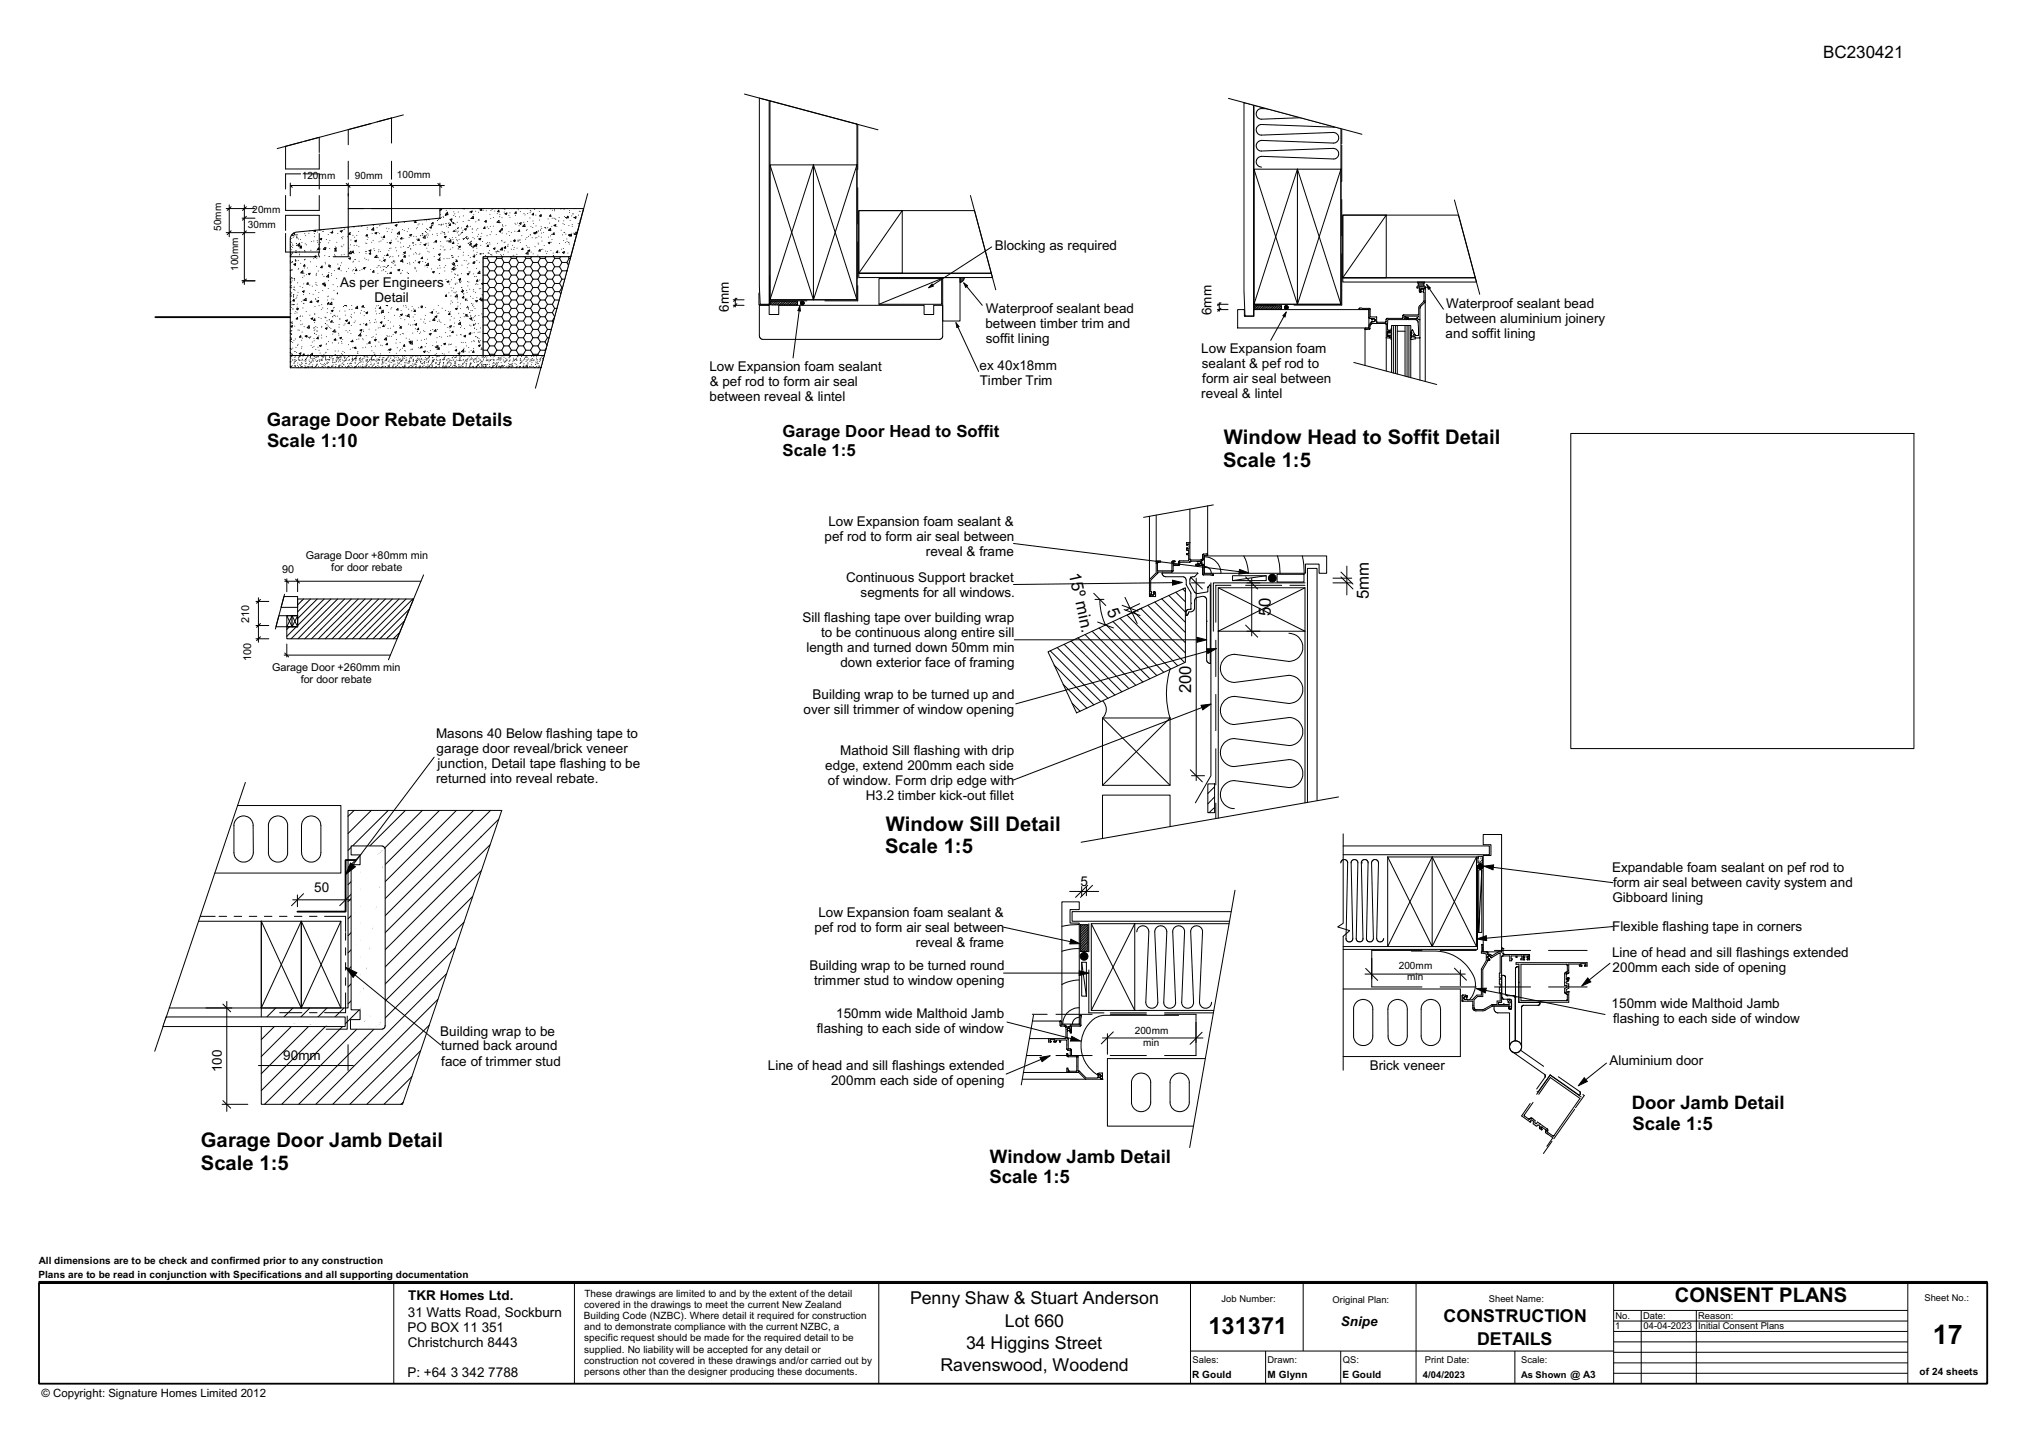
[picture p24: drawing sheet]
<svg xmlns="http://www.w3.org/2000/svg" width="420mm" height="297mm" viewBox="0 0 420 297" stroke-linecap="round" stroke-linejoin="round" font-family="sans-serif">
<defs><g id="words">
<text font-size="5.6" x="400.8" y="278.8">17</text>
<text font-size="4.9" x="250.6" y="276.7">131371</text>
<g font-size="4.2">
<text x="253.8" y="92.2">Window Head to Soffit Detail</text>
<text x="253.7" y="96.8">Scale 1:5</text>
<text x="183.7" y="172.3">Window Sill Detail</text>
<text x="183.6" y="177">Scale 1:5</text>
<text x="41.7" y="238">Garage Door Jamb Detail</text>
<text x="41.7" y="242.6">Scale 1:5</text>
<text x="347.3" y="270.1">CONSENT PLANS</text>
</g>
<g font-size="3.9">
<text x="55.3" y="88.4">Garage Door Rebate Details</text>
<text x="55.4" y="92.6">Scale 1:10</text>
<text x="338.4" y="230">Door Jamb Detail</text>
<text x="338.5" y="234.3">Scale 1:5</text>
<text x="205.2" y="245.4">Scale 1:5</text>
<text x="205.3" y="241.2">Window Jamb Detail</text>
</g>
<g font-size="3.7">
<text x="188.7" y="270.5">Penny Shaw &amp; Stuart Anderson</text>
<text x="208.4" y="275.2">Lot 660</text>
<text x="299.4" y="274.3">CONSTRUCTION</text>
<text x="200.4" y="279.8">34 Higgins Street</text>
<text x="306.3" y="278.9">DETAILS</text>
<text x="195" y="284.4">Ravenswood, Woodend</text>
</g>
<g font-size="3.5">
<text x="378.1" y="12">BC230421</text>
<text x="162.3" y="90.6">Garage Door Head to Soffit</text>
<text x="162.3" y="94.5">Scale 1:5</text>
<text x="221.7" y="119" transform="rotate(77 221.7 119)">15º min.</text>
<text x="283.8" y="124.3" transform="rotate(-90 283.8 124.3)">5mm</text>
<text x="229.5" y="126.7" transform="rotate(65 229.5 126.7)">5</text>
<text x="263.5" y="127.8" transform="rotate(-90 263.5 127.8)">50</text>
<text x="247.1" y="143.8" transform="rotate(-90 247.1 143.8)">200</text>
</g>
<g font-size="2.8">
<text x="206.3" y="51.9">Blocking as required</text>
<text x="70.5" y="59.5">As per Engineers</text>
<text x="77.6" y="62.6">Detail</text>
<text x="151.1" y="64.6" transform="rotate(-90 151.1 64.6)">6mm</text>
<text x="204.5" y="65">Waterproof sealant bead</text>
<text x="251.2" y="65.4" transform="rotate(-90 251.2 65.4)">6mm</text>
<text x="299.9" y="64">Waterproof sealant bead</text>
<text x="204.3" y="68.1">between timber trim and</text>
<text x="204.4" y="71.2">soffit lining</text>
<text x="299.8" y="67.1">between aluminium joinery</text>
<text x="299.8" y="70.2">and soffit lining</text>
<text x="147.1" y="77">Low Expansion foam sealant</text>
<text x="203.2" y="76.8">ex 40x18mm</text>
<text x="249.1" y="73.3">Low Expansion foam</text>
<text x="249.3" y="76.4">sealant &amp; pef rod to</text>
<text x="147.2" y="83.1">between reveal &amp; lintel</text>
<text x="147.2" y="80.1">&amp; pef rod to form air seal</text>
<text x="203.2" y="79.8">Timber Trim</text>
<text x="249.1" y="82.6">reveal &amp; lintel</text>
<text x="249.3" y="79.5">form air seal between</text>
<text x="171" y="112.3">pef rod to form air seal between</text>
<text x="171.8" y="109.2">Low Expansion foam sealant &amp;</text>
<text x="192" y="115.4">reveal &amp; frame</text>
<text x="175.5" y="120.7">Continuous Support bracket</text>
<text x="178.5" y="123.8">segments for all windows.</text>
<text x="166.4" y="129.1">Sill flashing tape over building wrap</text>
<text x="167.3" y="135.3">length and turned down 50mm min</text>
<text x="170.3" y="132.2">to be continuous along entire sill</text>
<text x="174.3" y="138.3">down exterior face of framing</text>
<text x="166.7" y="148.1">over sill trimmer of window opening</text>
<text x="168.5" y="145">Building wrap to be turned up and</text>
<text x="90.4" y="153.1">Masons 40 Below flashing tape to</text>
<text x="90.6" y="156.2">garage door reveal/brick veneer</text>
<text x="90.7" y="159.3">junction, Detail tape flashing to be</text>
<text x="171.2" y="159.7">edge, extend 200mm each side</text>
<text x="174.2" y="156.5">Mathoid Sill flashing with drip</text>
<text x="90.4" y="162.3">returned into reveal rebate.</text>
<text x="171.7" y="162.8">of window. Form drip edge with</text>
<text x="179.5" y="165.9">H3.2 timber kick-out fillet</text>
<text x="65.2" y="185">50</text>
<text x="224.1" y="183.8">5</text>
<text x="334.3" y="181">Expandable foam sealant on pef rod to</text>
<text x="334.5" y="184.1">form air seal between cavity system and</text>
<text x="169.7" y="190.2">Low Expansion foam sealant &amp;</text>
<text x="334.4" y="187.2">Gibboard lining</text>
<text x="168.9" y="193.3">pef rod to form air seal between</text>
<text x="189.9" y="196.4">reveal &amp; frame</text>
<text x="334.3" y="193.2">Flexible flashing tape in corners</text>
<text x="167.9" y="201.3">Building wrap to be turned round</text>
<text x="334.3" y="198.6">Line of head and sill flashings extended</text>
<text x="334.4" y="201.7">200mm each side of opening</text>
<text x="168.8" y="204.4">trimmer stud to window opening</text>
<text x="334.2" y="209.1">150mm wide Malthoid Jamb</text>
<text x="91.3" y="214.8">Building wrap to be</text>
<text x="169.4" y="214.2">flashing to each side of window</text>
<text x="173.4" y="211.1">150mm wide Malthoid Jamb</text>
<text x="334.5" y="212.2">flashing to each side of window</text>
<text x="58.8" y="220">90mm</text>
<text x="91.5" y="217.9">turned back around</text>
<text x="91.5" y="221">face of trimmer stud</text>
<text x="159.3" y="221.9">Line of head and sill flashings extended</text>
<text x="284.1" y="221.9">Brick veneer</text>
<text x="333.8" y="220.8">Aluminium door</text>
<text x="46" y="222.4" transform="rotate(-90 46 222.4)">100</text>
<text x="172.3" y="225">200mm each side of opening</text>
<text x="84.7" y="269.6">TKR Homes Ltd.</text>
<text x="84.6" y="273.2">31 Watts Road, Sockburn</text>
<text x="278" y="275.1">Snipe</text>
<text x="84.5" y="276.3">PO BOX 11 351</text>
<text x="84.6" y="279.4">Christchurch 8443</text>
<text x="84.5" y="285.6">P: +64 3 342 7788</text>
</g>
<text font-size="2.4" x="8.6" y="289.7">© Copyright: Signature Homes Limited 2012</text>
<g font-size="2.2">
<text x="58.5" y="119">90</text>
<text x="63.4" y="116">Garage Door +80mm min</text>
<text x="68.7" y="118.4">for door rebate</text>
<text x="51.7" y="129.2" transform="rotate(-90 51.7 129.2)">210</text>
<text x="52.1" y="137" transform="rotate(-90 52.1 137)">100</text>
<text x="56.4" y="139.2">Garage Door +260mm min</text>
<text x="62.4" y="141.6">for door rebate</text>
</g>
<g font-size="2.1">
<text x="62.6" y="37">120mm</text>
<text x="73.6" y="37.2">90mm</text>
<text x="82.3" y="36.9">100mm</text>
<text x="45.8" y="47.9" transform="rotate(-90 45.8 47.9)">50mm</text>
<text x="51.4" y="47.3">30mm</text>
<text x="52.3" y="44.2">20mm</text>
<text x="49.4" y="56.2" transform="rotate(-90 49.4 56.2)">100mm</text>
<text x="290.1" y="201">200mm</text>
<text x="291.8" y="203.3">min</text>
<text x="235.3" y="214.5">200mm</text>
<text x="237.1" y="216.9">min</text>
<text x="8.1" y="262.3">All dimensions are to be check and confirmed prior to any construction</text>
<text x="8" y="265.1">Plans are to be read in conjunction with Specifications and all supporting documentation</text>
<text x="121.2" y="268.9">These drawings are limited to and by the extent of the detail</text>
<text x="121.1" y="273.6">Building Code (NZBC). Where detail it required for construction</text>
<text x="121.2" y="271.3">covered in the drawings to meet the current New Zealand</text>
<text x="121.2" y="275.9">and to demonstrate compliance with the current NZBC, a</text>
<text x="121.2" y="278.3">specific request should be made for the required detail to be</text>
<text x="121.2" y="280.6">supplied. No liability will be accepted for any detail or</text>
<text x="121.1" y="285.2">persons other than the designer producing these documents.</text>
<text x="121.2" y="282.9">construction not covered in these drawings and/or carried out by</text>
<text x="247.2" y="285.9">R Gould</text>
<text x="262.9" y="285.9">M Glynn</text>
<text x="278.4" y="285.9">E Gould</text>
<text x="398.1" y="285.2">of 24 sheets</text>
</g>
<g font-size="1.9">
<text x="399.1" y="269.9">Sheet No.:</text>
<text x="253.3" y="270.1">Job Number:</text>
<text x="276.4" y="270.3">Original Plan:</text>
<text x="308.7" y="270.1">Sheet Name:</text>
<text x="335" y="275.8">1</text>
<text x="335" y="273.6">No.</text>
<text x="340.7" y="273.6">Date:</text>
<text x="340.8" y="275.8">04-04-2023 Initial Consent Plans</text>
<text x="352.2" y="273.6">Reason:</text>
<text x="247.3" y="282.7">Sales:</text>
<text x="262.8" y="282.7">Drawn:</text>
<text x="278.5" y="282.7">QS:</text>
<text x="295.1" y="285.8">4/04/2023</text>
<text x="295.5" y="282.7">Print Date:</text>
<text x="315.5" y="285.8">As Shown @ A3</text>
<text x="315.5" y="282.8">Scale:</text>
</g>
</g></defs>
<path d="M8.1 266.1h404v20.9h-404z" fill="none" stroke="#000" stroke-width=".38"/>
<g fill="none" stroke="#000" stroke-width=".21">
<path d="M266.4 63.5l.5-.1 .2 .3-.1 .4h-.4M266.4 63.5v.1M266.4 63.6v.3l.2 .2M266.6 64.1h.1M267.1 63.6h.1M292.6 70v.1M292.6 70.1v.3l.9-.1M292.6 69h.2l-.2 .5 .1 .1M292.6 69.6h.2v.3l-.2 .1M292.7 69.6h.1M292.7 69l-.1-.1 .3-.4 .4 .8h-.1v.6h.3v.3M292.8 69.8h.1"/>
<path d="M293.5 70.2v.1M325.8 89.9h71.1v65.4h-71.1zM8.1 265.8h404v.3h-404zM81.7 266.1v20.9M119.1 266.1v20.9M182.2 266.1v20.9M246.9 266.1v20.9M270.3 266.1v14.1M293.7 266.1v20.9M334.6 271.8h61M334.6 266.1v20.9M395.6 266.1v20.9"/>
<path d="M246.9 280.2h87.7M262.5 280.2v6.8M278 280.2v6.8M314.2 280.2v6.8"/>
</g>
<path d="M8.1 266h404" fill="none" stroke="#000" stroke-width=".34"/>
<circle cx="266.7" cy="63.8" r=".36" fill="#000"/>
<path d="M260.1 35.1h9v28h-9z" fill-rule="evenodd" fill="#fff"/>
<path d="M260.1 35.1h9v28h-9zM260.1 35.1l9 28M269.1 35.1l-9 28" fill="none" stroke="#000" stroke-width=".21"/>
<path d="M269.1 35.1h9v28h-9z" fill-rule="evenodd" fill="#fff"/>
<path d="M269.1 35.1h9v28h-9zM269.1 35.1l9 28M276.5 20.9l.7 .2 .4 .7-.1 .7-.4 .4-.4 .2-15.1-.6-.7 .2-.3 .4-.1 .7 .2 .5 .7 .4 15.3-.5 .6 .4 .3 .5-.1 .7-.8 .6-15.1-.6-.6 .2-.4 .5-.1 .6 .2 .5 .7 .4 15.2-.5 .5 .1 .4 .4 .1 .4-.2 .9-.7 .4-15.4-.5-.6 .4-.2 .5 .2 .8 .6 .4 15.3-.5 .5 .1 .5 .8-.1 .8-.7 .5-15.2-.6-.6 .2-.3 .3-.2 .8 .5 .8 .6 .2M278.1 35.1l-9 28M293.9 58.5h1.6l-.2 .7 .2 .3h-1.6l.2-.6zM288.6 77.3v-9.8h4v10.9" fill="none" stroke="#000" stroke-width=".21"/>
<g fill="#000">
<path d="M293.9 58.5l1.5 .1zM293.9 59.5h1.6zM294 58.6h1.4zM294 59.4h1.4zM294 59.4h1.4l-1.5 .1zM294 58.6l1.3 .1zM294.1 59.3h1.2zM294.1 58.7l1.2 .1zM294.1 58.8l1.2 .1h-1.2zM294.1 59.2l1.2 .1zM294.1 58.9l1.2 .1zM294.1 59l1.2 .1z"/>
<path d="M294.1 59.1l1.2 .1zM294.1 58.8h1.2v.1zM293.9 58.5h1.6z"/>
</g>
<path d="M260.2 63.4l5.6 .7h-5.6z" fill="#fff"/>
<g fill="none" stroke="#000" stroke-width=".21">
<path d="M260.4 63.4l-.2 .2M260.7 63.5l-.5 .5M261 63.5l-.6 .6M261.3 63.5l-.6 .6M261.6 63.6l-.5 .5M262 63.6l-.5 .5M262.3 63.7l-.5 .4M262.6 63.7l-.4 .4M262.9 63.8l-.4 .3M263.2 63.8l-.4 .3M263.5 63.8l-.3 .3M263.8 63.9l-.2 .2"/>
<path d="M264.1 63.9l-.2 .2M264.5 64l-.2 .1M264.8 64l-.2 .1M265.1 64.1h-.1M265.4 64.1h-.1"/>
</g>
<path d="M260.2 63.4h5.6v.7z" fill="#fff"/>
<g fill="none" stroke="#000" stroke-width=".21">
<path d="M260.1 21.8l18 4.9v36.4h-18zM278.5 44.6h24l3.4 13h-27.4zM278.5 44.6h9v13h-9zM278.5 57.6h27.4l.3 .9h-27.7zM287.5 44.6l-9 13M301.6 41.5l5.3 19.5M252.5 64.2h2.2M252.5 63.1h2.2M252.9 62.8v1.8M253.2 63.9l-.7 .7M253.2 62.8l-.7 .6M260.2 63.4h5.6v.7h-5.6z"/>
<path d="M260.4 63.4h.1M260.8 63.4l-.1 .1M261.1 63.4l-.1 .1M261.5 63.4l-.2 .1M261.8 63.4l-.2 .2M262.2 63.4l-.2 .2M262.6 63.4l-.3 .3M262.9 63.4l-.3 .3M263.2 63.4l-.3 .4M263.6 63.4l-.4 .4M263.9 63.4l-.4 .4M264.3 63.4l-.5 .5"/>
<path d="M264.7 63.4l-.6 .5M265 63.4l-.5 .6M265.4 63.4l-.6 .6M265.7 63.4l-.6 .7M265.8 63.7l-.4 .4M265.8 64.1h-.1M280.8 75.2l17.1 4.6M283.1 68.2v7.6M287.5 70.1v6.9M289 67.5v9.9M289.4 67.5v10M289.8 68.7h1.6"/>
<path d="M289.8 67.5v10.1M291.4 67.5v10.5M291.8 67.5v10.6M292.2 67.5v10.7M294.5 70v8.9M295.6 62.4v16.8"/>
</g>
<g fill="#fff">
<path d="M287.7 66l2.8 .3h-2.7z"/>
<path d="M287.7 66h3l-.2 .3z"/>
<path d="M284.1 65.7l.7 .4z"/>
<path d="M284.1 65.7h1.4l-.7 .4z"/>
<path d="M283.9 64.2h.2l-.2 1.5z"/>
<path d="M284.1 64.2v1.5h-.2z"/>
<path d="M284.9 66.7l-.2 .4z"/>
<path d="M285.5 65.7l-.4 .5z"/>
<path d="M284.9 66.1l.6-.4z"/>
<path d="M284.8 66.1l.7-.4z"/>
<path d="M285 66.2l.5-.5z"/>
<path d="M285.5 65.8l-.4 .5z"/>
<path d="M285.5 65.8l-.3 .5z"/>
<path d="M285.5 65.8l-.3 .6z"/>
<path d="M285.2 66.5l.3 .2z"/>
<path d="M285.2 66.6l.3 .1z"/>
<path d="M285.5 65.8v.9l-.3-.3z"/>
<path d="M285.2 66.4l.3 .3z"/>
<path d="M285.2 66.6l.3 .2z"/>
<path d="M285.1 66.6l.4 .2z"/>
<path d="M285 66.7l.5 .1z"/>
<path d="M285 66.7l.5 .1-.8 .3z"/>
<path d="M284.7 67.1l.8-.3z"/>
<path d="M284.7 67.1l.9-.3z"/>
<path d="M285.6 66.8l.4 .3z"/>
<path d="M284.7 67.1l.9-.3 .4 .3z"/>
<path d="M283.9 67.6h.2z"/>
<path d="M283.9 67.5l.2 .1h-.2z"/>
<path d="M283.9 67.5l.2 .1z"/>
<path d="M283.9 67.4h.3z"/>
<path d="M283.9 67.4l.2 .1z"/>
<path d="M284 67.3l.2 .1z"/>
<path d="M283.1 68.3l.1 .1z"/>
<path d="M283.1 68.2l.1 .2z"/>
<path d="M283.1 68.1l.1 .3z"/>
<path d="M283.2 68.1v.3z"/>
<path d="M283.9 68.1l.2 .1z"/>
<path d="M283.9 68.1l.1 .2z"/>
<path d="M283.9 68.1v.2z"/>
<path d="M283.9 68.1h.2z"/>
<path d="M284.1 67.7v.4h-.2z"/>
<path d="M283.2 68.1h.7l-.7 .3z"/>
<path d="M283.2 68.4l.7-.3v.2z"/>
<path d="M283.9 67.7h.2l-.2 .4z"/>
<path d="M283.9 67.7l.2-.1z"/>
<path d="M284.5 66.2h.1z"/>
<path d="M284.4 66.2h.2z"/>
<path d="M284.4 66.1l.2 .1z"/>
<path d="M284.4 66.1l.3 .1z"/>
<path d="M284.4 66.1h.3z"/>
<path d="M284.1 65.7l.3 .4z"/>
<path d="M284.1 65.7l.6 .4h-.3z"/>
<path d="M284.3 67l.1 .2z"/>
<path d="M284.4 66.7v.1z"/>
<path d="M284.4 66.9l.2 .2z"/>
<path d="M284.4 67l.1 .1z"/>
<path d="M284.4 67v.2z"/>
<path d="M284.4 66.9l.1 .2z"/>
<path d="M284.4 66.7h.2z"/>
<path d="M284.4 66.7h.2l-.2 .1z"/>
<path d="M284.4 66.8l.2-.1z"/>
<path d="M284.4 66.8l.3-.1z"/>
<path d="M284.4 66.9l.3-.2-.1 .4z"/>
<path d="M284.4 66.9l.3-.2z"/>
<path d="M284.5 66.6l.1 .1z"/>
<path d="M284.1 67.2l.1 .2-.2-.1z"/>
<path d="M284.1 67.2l.1 .2z"/>
<path d="M284.1 67.1l.2 .2z"/>
<path d="M284.1 67.1l.3 .1z"/>
<path d="M284.2 67.1l.2 .1z"/>
<path d="M284.2 67.1l.1-.1 .1 .2z"/>
<path d="M284.7 66.7l-.1 .4z"/>
<path d="M284.7 66.7v.4z"/>
<path d="M284.8 66.7l-.1 .4z"/>
<path d="M284.1 65.7l.3 .3z"/>
<path d="M284.1 65.7l.2 .3z"/>
<path d="M284.1 65.7v.3z"/>
<path d="M284.1 65.7l-.1 .3z"/>
<path d="M283.9 65.9l.2-.2z"/>
<path d="M283.9 65.8l.2-.1z"/>
<path d="M283.9 65.7h.2z"/>
<path d="M284.1 65.7l.2 .3h-.2z"/>
<path d="M287.5 67.3l.2-.2z"/>
<path d="M286 67.1l1.3-.3v.3z"/>
<path d="M287.5 67.3l.2-.2v.8z"/>
<path d="M287.5 67.3l.2 .6-.2 .8z"/>
<path d="M287.5 68.7h.2v1.1z"/>
<path d="M287.5 68.7l.2 1.1-.2 .3z"/>
<path d="M287.7 67.9v.6l-.2 .2z"/>
<path d="M287.7 68.5h.3v.2z"/>
<path d="M288 68.7h.2z"/>
<path d="M288 68.7l.2-.1z"/>
<path d="M288 68.7h.2v.2z"/>
<path d="M288 68.7l.2 .2z"/>
<path d="M287.7 68.5l.3 .2h-.3z"/>
<path d="M287.7 69.8h.3l.2 .3z"/>
<path d="M287.7 69.8l.5 .3h-.7z"/>
<path d="M287.5 70.1l.2-.3z"/>
<path d="M288 68.9h.2z"/>
<path d="M288 68.9l.2 .1z"/>
<path d="M288 68.9l.1 .1z"/>
<path d="M288 68.9v.1z"/>
<path d="M288 69.6l.2 .1z"/>
<path d="M288 69.7h.2z"/>
<path d="M288.1 69.6l.1 .1z"/>
<path d="M288 69.7h.2l-.2 .1z"/>
<path d="M288 69.8l.2-.1v.4z"/>
<path d="M288 69.8l.2 .3z"/>
<path d="M288 68.5v.2z"/>
<path d="M288.1 68.5l-.1 .2z"/>
<path d="M288.1 68.6l-.1 .1z"/>
<path d="M288.2 68.6l-.2 .1z"/>
<path d="M287.5 68.7l.2-.2v.2z"/>
<path d="M285.9 66.8h1.4l-1.3 .3z"/>
<path d="M285.6 66.8h.3l.1 .3z"/>
<path d="M287.4 66.6l.4-.3z"/>
<path d="M287.5 66.2l.3 .1z"/>
<path d="M287.5 66.3h.3z"/>
<path d="M287.5 66.1l.3 .2z"/>
<path d="M287.6 66.1l.2 .2z"/>
<path d="M287.6 66l.2 .3z"/>
<path d="M287.7 66l.1 .3z"/>
<path d="M287.4 66.3h.4l-.4 .3z"/>
<path d="M287.4 66.8l.4 .3z"/>
<path d="M287.4 66.7l.4 .4z"/>
<path d="M287.8 66.3v.8l-.4-.4z"/>
<path d="M287.4 66.8l.3 .3z"/>
<path d="M287.5 67.2l.2-.1z"/>
<path d="M287.4 67.2l.3-.1z"/>
<path d="M287.4 67.1h.3z"/>
<path d="M287.4 66.8l.3 .3h-.3z"/>
<path d="M287.4 66.8v.3z"/>
<path d="M287.4 66.8l-.1 .3z"/>
<path d="M287.3 66.8v.3z"/>
<path d="M281.9 64.1l.1 .1z"/>
<path d="M281.9 64l.1 .2z"/>
<path d="M281.9 63.9l.1 .3z"/>
<path d="M282 63.9v.3z"/>
<path d="M282 63.9h.4l-.4 .3z"/>
<path d="M282 64.2l.4-.3v.1z"/>
<path d="M283.9 64v.2z"/>
<path d="M284 64l-.1 .2z"/>
<path d="M283.9 64.2l.2-.2z"/>
<path d="M283.9 64.2l.2-.1z"/>
<path d="M282 64.2l.4-.2 .2 .2z"/>
<path d="M282.6 64.2l1.3-.2v.2z"/>
<path d="M282.4 64h1.5l-1.3 .2z"/>
<path d="M294.2 65.2l.3 1.1z"/>
<path d="M294.2 65.2l.3 1.1-.3-.7z"/>
<path d="M294.2 65.2v.4z"/>
<path d="M294.5 64v2.3l-.3-1.1z"/>
<path d="M294.2 64h.3l-.3 1.2z"/>
<path d="M291.4 65.6l2-.3-.2 .3z"/>
<path d="M291.2 65.3h2.2l-2 .3z"/>
<path d="M290.5 66.3l.7-.2 .4 .2z"/>
<path d="M290.8 66l.4 .1z"/>
<path d="M290.9 66l.3 .1z"/>
<path d="M291.6 66.1l.2 .1z"/>
<path d="M291.6 66.1l.1 .2z"/>
<path d="M291.7 66.1l.1 .1z"/>
<path d="M291.6 66.1v.2z"/>
<path d="M291.2 66.1h.4v.2z"/>
<path d="M290.5 66.3l.3-.3z"/>
<path d="M290.8 66l.4 .1-.7 .2z"/>
<path d="M290.7 66h.1l-.3 .3z"/>
<path d="M290.9 65.5l.3 .1z"/>
<path d="M290.9 65.6h.3z"/>
<path d="M291 65.4l.2 .2z"/>
<path d="M291.1 65.3l.1 .3z"/>
<path d="M290.9 65.6h.3l-.3 .3z"/>
<path d="M291.2 65.6v.5l-.3-.2z"/>
<path d="M290.9 65.9l.3 .2z"/>
<path d="M291.2 65.3l.2 .3h-.2z"/>
<path d="M293.4 65.3l.6 .3h-.8z"/>
<path d="M293.4 65.3h.7l-.1 .3z"/>
<path d="M294.2 66.3h.3z"/>
<path d="M294 66l.2 .3z"/>
<path d="M294.1 65.7l.1 .6-.2-.3z"/>
<path d="M294.1 65.7l.4 .6h-.3z"/>
<path d="M294.1 65.7l.4 .6z"/>
<path d="M294.2 65.7l.3 .6z"/>
<path d="M294.2 65.6l.3 .7z"/>
<path d="M294.1 65.3l.1 .3z"/>
<path d="M294.2 65.3v.3z"/>
<path d="M294.1 65.3l.1 .3h-.2z"/>
<path d="M295.3 60.6l.3 1.8h-.3z"/>
<path d="M295.6 60v2.4l-.3-1.8z"/>
<path d="M295.3 62.4h.3z"/>
<path d="M295.3 62.5l.3-.1z"/>
<path d="M295.3 62.5h.3z"/>
<path d="M295.3 62.5l.2 .1z"/>
<path d="M295.3 62.5l.2 .2z"/>
<path d="M295.2 62.6l.3 .1z"/>
<path d="M295.2 62.6l.2 .1z"/>
<path d="M295.2 62.6l.2 .2z"/>
<path d="M295.2 62.6l.2 .2-.9 .6z"/>
<path d="M294.5 63.4l.1 .1h-.2z"/>
<path d="M294.5 63.4l.9-.6-.8 .7z"/>
<path d="M294.4 63.5l.2 .1z"/>
<path d="M294.3 63.5h.1l.2 .1z"/>
<path d="M294.3 63.5l.3 .1z"/>
<path d="M294.3 63.5l.3 .2z"/>
<path d="M294.3 63.6l.3 .1z"/>
<path d="M294.3 63.6l.2 .2h-.3z"/>
<path d="M294.2 63.8h.3z"/>
<path d="M294.2 63.8h.3l-.3 .1z"/>
<path d="M294.2 63.9l.3-.1z"/>
<path d="M294.2 63.9h.3z"/>
<path d="M294.2 64l.3-.1z"/>
<path d="M293.9 59.6v.1z"/>
<path d="M293.9 59.5l.4 .2z"/>
<path d="M293.9 59.5h1.6l-1.2 .2z"/>
<path d="M294.3 59.7l1.2-.2z"/>
<path d="M294.4 59.9h.3z"/>
<path d="M294.4 59.8l.4 .1z"/>
<path d="M294.4 59.8l.5 .1z"/>
<path d="M294.4 59.8l.3 .1z"/>
<path d="M294.9 59.9l.6-.4z"/>
<path d="M294.4 59.8l1.1-.3-.6 .4z"/>
<path d="M295 59.9l.5-.4z"/>
<path d="M294.3 60.4l.3-.2z"/>
<path d="M294.3 60.3l.3-.1z"/>
<path d="M294.3 60.2h.3z"/>
<path d="M294.3 60.1l.3 .1z"/>
<path d="M294.3 60l.3 .1z"/>
<path d="M294.5 60.6l.2-.1z"/>
<path d="M294.5 60.6h.1z"/>
<path d="M294.5 60.6h.2z"/>
<path d="M294.5 60.6l.2-.2z"/>
<path d="M294.6 60.4l-.2 .2z"/>
<path d="M294.4 60.6l.3-.2z"/>
<path d="M294.4 60.5l.2-.1z"/>
<path d="M294.4 60.5l.2-.2z"/>
<path d="M294.4 60.4l.2-.1z"/>
<path d="M294.3 60.4l.3-.1z"/>
<path d="M294.4 60l.2 .1z"/>
<path d="M294.4 59.9l.2 .1z"/>
<path d="M294.4 59.9l.3 .1z"/>
<path d="M293.9 59.5l.4 .2h-.4z"/>
<path d="M295.2 60.3l.1 .3z"/>
<path d="M295.2 60l.2-.2z"/>
<path d="M295.2 60.1l.2-.3z"/>
<path d="M295.4 59.9l.2 .1z"/>
<path d="M295.2 60.1l.2-.2 .2 .1z"/>
<path d="M295.2 60.2l.4-.2z"/>
<path d="M295.2 60.3l.4-.3-.3 .6z"/>
<path d="M295.2 60.1l.4-.1z"/>
<path d="M295.1 60.4l.2 .2z"/>
<path d="M295.1 60.4l.1 .2z"/>
<path d="M295.1 60.4v.2z"/>
<path d="M295.1 60.4v.1z"/>
<path d="M295.1 59.9l.4-.4z"/>
<path d="M295.5 59.5l-.1 .3z"/>
<path d="M295.1 59.9l.4-.4-.1 .3z"/>
<path d="M295.1 59.9l.3-.1z"/>
<path d="M295.1 60l.3-.2z"/>
<path d="M295.4 59.9h.2z"/>
<path d="M295.5 59.5l.1 .1z"/>
<path d="M295.5 59.5l.1 .2z"/>
<path d="M295.5 59.5v.2z"/>
<path d="M295.5 59.5v.3z"/>
</g>
<g fill="none" stroke="#000" stroke-width=".21">
<path d="M258 21.3l2 .5v43.7h-1.8l-.2-5.2zM294.7 59.9h.1M294.8 59.9h.1M295.1 59.9h.1M295.4 59.8h.1M295.5 59.9h.1M295.6 59.6h.1M256.7 64.2h1.4v1.4h2v-1.4h23.8v3.8h-27.2zM281.9 64.1v.1h2v1.8h.5v.2l.5-.1 .3 .2v.2M281.9 64l.5-.1 1.7 .2v1.6h1.4v1.1h1.8l.3-.8h3.2l.2-.6M281.9 64v.1M283.9 65.9h.1"/>
<path d="M284.1 64v.1M284.4 66.1h.1M284.4 66.9h.1M284.4 66.8h.1M284.6 66.7h.1M285.2 66.5v.1M285.2 66.6l-.2 .1h-.6v.3l-.5 .4v.7h-.7l-.1 .2h.9l.1-.8 .5-.4h2.8M285.5 66.8h.1M287.4 67.1h.1M287.4 66.8h.1M287.7 68.8h.2v.3h.2l.5-.9-.2 .9 .2 .1v.2l-.2 .1 .2 .8-.5-.8h-.2v.2h-.2zM288.5 70.4h.1"/>
<path d="M288.5 70.3v.1M290.8 66h.1M291 65.4h.1M291.8 66.2l-.1 .1M294.7 60.6h-.2l-.2-.2 .1-.6-.5-.1v-.2h1.7l-.2 .4h.2v2.7l-1.1 1.3v2.4h-.3l-.2-.2 .2-.5h-3v.5h.6l-.1 .2h-3.9l-.1 2.2 .5 .1v.4h-.2v-.3h-.3v1.1h.3v-.2h.2v.5h-.7l-.1-3M294.7 60.5v.1M295.2 60.1h.1M295.2 60.4l-.1-.5h-.4l-.1 .3 .1 .3M295.2 60.4l-.1 .2h.2v1.8M295.2 60.3h.1M295.3 62.4h.1M295.3 62.4l-1 1.2-.2 1.7-3.1 .1"/>
</g>
<g fill="#fff">
<path d="M294.2 68.1l.3 1.9-.3-.5z"/>
<path d="M294.5 66.3l-.3 1.8-.1-1.3z"/>
<path d="M294.5 66.3v3.7l-.3-1.9z"/>
<path d="M293.5 69.9l.1 .2z"/>
<path d="M293.5 69.6h.6l-.6 .3z"/>
<path d="M293.5 69.9l.6-.3-.5 .5z"/>
<path d="M293.6 70.1l.5-.5 .3 .5z"/>
<path d="M293.2 69.8l.3-.2z"/>
<path d="M293.2 69.6h.3l-.3 .2z"/>
<path d="M293.2 69.6h.3z"/>
<path d="M293.2 69.4v.2z"/>
<path d="M293.5 69.4v.2z"/>
<path d="M293.2 69.6l.3-.2v.2z"/>
<path d="M293.2 69.4h.3l-.3 .2z"/>
<path d="M293.5 69.6v.3z"/>
<path d="M293.5 69.6v.3h-.2z"/>
<path d="M293.5 69.6l-.2 .3z"/>
<path d="M294.1 69.6l.4 .4z"/>
<path d="M294.2 69.6l.3 .4z"/>
<path d="M294.2 69.5l.3 .5z"/>
<path d="M294.5 70l-.1 .1z"/>
<path d="M294.4 70.1l.1-.1z"/>
<path d="M294.1 69.6l.4 .4-.1 .1z"/>
<path d="M294.1 69.6l.3 .5z"/>
<path d="M292.1 66.3l.3-.2 1.1 .2z"/>
<path d="M292.4 66.1h1.3l-.2 .2z"/>
<path d="M292.1 66.1v.2z"/>
<path d="M292.1 66.1l-.1 .2z"/>
<path d="M292 66.2l.1-.1z"/>
<path d="M291.9 66.1h.2z"/>
<path d="M291.9 66.2l.2-.1z"/>
<path d="M292.1 66.1h.3l-.3 .2z"/>
<path d="M291.7 65.8l-.2 .2z"/>
<path d="M291.7 65.8l-.1 .2z"/>
<path d="M291.7 65.8l.1 .2h-.2z"/>
<path d="M291.7 65.8h.1v.2z"/>
<path d="M291.4 65.7h.1z"/>
<path d="M291.5 65.7l-.1 .1z"/>
<path d="M291.4 65.8l.1-.1z"/>
<path d="M291.4 65.8h.2z"/>
<path d="M291.4 65.8h.2l-.1 .2z"/>
<path d="M291.6 65.8l-.1 .2z"/>
<path d="M291.8 65.8v.2z"/>
<path d="M291.9 65.9l-.1 .1z"/>
<path d="M291.9 65.9v.1z"/>
<path d="M292 65.9l-.1 .2z"/>
<path d="M291.9 66.1l.2-.1z"/>
<path d="M292.1 66l-.2 .1z"/>
<path d="M294.2 66.3l-.2 .4z"/>
<path d="M294.2 66.3h.3l-.5 .4z"/>
<path d="M294 66.7l.5-.4z"/>
<path d="M294.5 66.3l-.4 .5z"/>
<path d="M293.8 66.1v.3z"/>
<path d="M293.8 66.1l-.1 .2z"/>
<path d="M293.7 66.1v.2z"/>
<path d="M293.5 66.3l.2-.2z"/>
<path d="M293.9 65.9l.1 .1z"/>
<path d="M293.8 66.1h.2l-.2 .3z"/>
<path d="M294 66.1l-.1 .3z"/>
<path d="M293.9 65.9l.1 .2z"/>
<path d="M293.9 65.9l.1 .2h-.2z"/>
<path d="M294.2 66.3l-.2 .2z"/>
<path d="M294 66.1l.2 .2-.3 .1z"/>
<path d="M293.9 66.4l.3-.1z"/>
<path d="M293.9 66.5l.3-.2z"/>
<path d="M294.2 66.3h.3z"/>
</g>
<path d="M278.3 26.7v3.1M278.3 30.1v7.6M278.3 41.4v7.5M278.3 52.7v10.6h-9.9M260 63.3h4.6M291.3 65.7l.7 .2 .1 .2h1.7l.2-.2v.2l.2 .2h.3l-.1 3.8h-.9v-.2h-.3v-.3v-.2h.3v.2h.7l-.2-3.1-.4-.2h-1.6l-.1-.3h-.4zM291.5 65.7h.1M291.9 66.1h.1M292 66.3h.1" fill="none" stroke="#000" stroke-width=".21"/>
<path d="M254.8 20.4h24.7v6.7z" fill="#fff"/>
<g fill="none" stroke="#000" stroke-width=".21">
<path d="M254.8 20.4l27.6 7.5M295.9 59l.7 .7-.4 .3zM296.4 59.9l2.9 4.2M266.3 65.6l-2.8 5M266.7 64.7l-.2 1-.4-.2zM220.2 187.1h3.6v1.6h-1.9v2.8h1.9v20.9h-3.6zM221.8 184.9h6M223.8 191.8l-1.8 .1-1.8 .3M223.8 196.8l-1.8 .1-1.8 .4M224.3 183.9v1.9M224.3 199.6l1 7M224.3 199.6h1v7h-1z"/>
<path d="M225.3 183.9v1.9M225.6 183.6l-2.5 2.5M225.8 191.6v5.8M226.3 191.6h9v18h-9zM226.3 191.6l9 18h16.4M226.6 183.6l-2.5 2.5M235.3 191.6l-9 18M235.3 191.6h19.6M235.8 193.3l.2-.8 .4-.3 .5-.2 .8 .2 .5 .8-.6 15 .2 .5 .3 .4 .5 .2h.5l.7-.4 .3-.7-.6-14.9 .5-.9 .7-.2 .6 .2 .6 .6-.6 15.3 .3 .6 .3 .3 .9 .1 .6-.2 .4-.7-.6-15.2 .2-.5 .7-.4h.8l.5 .4 .3 .8-.6 14.9 .5 .8 .9 .1 .7-.4 .3-.5-.6-15.2 .2-.5 .7-.4h.7l.5 .3 .4 .9-.6 14.7 .1 .5 .4 .4 .4 .2h.6l.6-.3 .3-.9M255.3 189.1h-33v2h32.7M256.1 184.7l-9.4 53.3M213.5 215.4h4"/>
<path d="M214.1 211.8h5.9v.8h.9l.4 .5 .7-.1v-.4M214.3 210.6l-2.5 14.4M218.6 215.9v.3h.3l.2-.5h.7v.4M218.6 215.9h.1M219.8 216.1h.1M219.8 216.1l.1 .1 .1-.5h1.2l.1 2 .7 .1v1.1h-.5l-.1-.3h-.1v.4l.1 .2h1.8M219.9 211.8l-.1 .9 .2 .1M220 212.9h.8l.2 .2 .1 2.2-.1 .1h-3.5v.8h.4v-.3h-.2v-.3h1.1v.3h-.1M220 212.8v.1M221.3 215.3h.1M221.4 213.7h.1M221.4 213.8l-.1 1.6 .2 .1v2.1h.6l.1 1.3h1.1l.3 .3v2.9l.3 .1 1.4 1.4h2.3l.1-.2h.1"/>
<path d="M221.8 213.9h.1M221.8 213.8h.1M221.9 213.7h.1M221.9 213.7l.1 .5h.2M222 213.5a.33 .33 0 0 0-.4-.3 .33 .33 0 0 0-.3 .3l.1 .3M222 213.5v.1M222 213.6l-.1 .1M222 212.6h2v-1.9h.2l-.1 2.1-1.9 .1v1.3M222.1 212.6h.1M222.2 217.7v.1M222.2 214.2h.1M223.2 219.2h.1"/>
<path d="M223.3 219.2v3h-1.5l-.3-.2v-.5h-.3l.1 1M223.8 203.3l-2.2 .3-1.4 .6M223.8 209a3.5 3.5 0 0 0-3.4 3.4M223.8 211l-.7 .2-.4 .3-.3 .9M224 212.8v.1M224.1 212.7h.1M225.8 201.2v8.9h3.1M230.3 210.1h7.4M241.5 210.1h10.1M244.4 210.6h-15.2a4.7 4.7 0 0 0-4.2 3 7 7 0 0 0 3 9.6M249.9 219.6h-20.2v14h17.8M221.5 222.3h.1"/>
<path d="M221.6 222.3v.1M221.6 222.3h.1M221.6 222.3l.1 .2h2l1.4 1.4M221.6 222.3l-.2 .2h-9.2M223.7 222.2h.1M227.8 223.4h.5v-.4l-.2-.1-.4 .1-.1-.2 .3-.2h.7v1.2l-.1 .1-.2-.2M227.9 223.4v.1M228.3 223.1h.1M228.3 223.7h.1M228.3 223.7l-.1 .2h-16.2M228.4 223.7h.1M228.6 223.9h.1"/>
<path d="M235.1 223.4a1.98 1.98 0 0 1 2.2-.7 1.98 1.98 0 0 1 1.3 1.9v4a1.99 1.99 0 0 1-2 2 1.99 1.99 0 0 1-1.9-2v-4.3zM243.1 223.4a1.98 1.98 0 0 1 2.2-.7 1.98 1.98 0 0 1 1.3 1.9v4a1.99 1.99 0 0 1-2 2 1.99 1.99 0 0 1-1.9-2v-4.3z"/>
</g>
<path d="M295.9 59l.7 .7-.4 .3zM266.7 64.7l-.2 1-.4-.2z" fill="#000"/>
<path d="M224 191.8h1.6v5.6z" fill="#fff"/>
<g fill="none" stroke="#000" stroke-width=".21">
<path d="M224.3 191.8l-.2 .2M224.7 191.8l-.5 .5M225 191.8l-.8 .8M225.4 191.8l-1.1 1.1M225.6 195.5l-.4 .4M225.6 193l-1 1M225.6 195.1l-.5 .5M225.6 192.6l-1 1.1M225.6 197.2v.1M225.6 194.7l-.6 .6M225.6 192.3l-1.1 1.1M225.6 196.9l-.1 .1"/>
<path d="M225.6 194.4l-.6 .7M225.6 191.9l-1.2 1.2M225.6 196.5l-.2 .2M225.6 194.1l-.7 .7M225.6 196.2l-.3 .2M225.6 193.7l-.8 .8M225.6 195.8l-.3 .4M225.6 193.3l-.9 .9"/>
</g>
<path d="M224 191.8l1.6 5.6h-1.6z" fill="#fff"/>
<g fill="none" stroke="#000" stroke-width=".21">
<path d="M238.4 107.1v13.2M239.8 106.8v9.6M246.8 105.6v7M250.4 104.9v10.1M251.6 104.7l-14.4 2.6M255.6 119.4h7v1h-7zM257.9 115.3l.6 1.4 .4 2.2M264.9 115.3l.4 1.8 .2 1.8M270.1 115.3l.3 1.8 .1 1.8M278.1 119.7l2.5 2.5M252.6 121.9h18v9h-18zM252.6 121.9l18 9v35.6"/>
<path d="M267.3 131.4a2.92 2.92 0 0 1 2.9 2.9 2.92 2.92 0 0 1-2.9 2.9l-11.4-1.5a2.92 2.92 0 0 0-2.8 3 2.92 2.92 0 0 0 2.9 2.9l11.4-1.5a2.92 2.92 0 0 1 2.8 3 2.92 2.92 0 0 1-2.9 2.8l-11.4-1.4a2.9 2.9 0 0 0-2.8 2.9 2.9 2.9 0 0 0 2.9 2.9l11.4-1.5a2.9 2.9 0 0 1 2.8 3 2.9 2.9 0 0 1-2.9 2.8l-11.4-1.4a2.9 2.9 0 0 0-2.8 3 2.9 2.9 0 0 0 2.9 2.8l11.4-1.4a2.9 2.9 0 0 1 2.8 2.9 2.9 2.9 0 0 1-2.9 2.9l-11.4-1.5a2.9 2.9 0 0 0-2.8 3 2.9 2.9 0 0 0 2.9 2.8M270.6 121.9l-18 9M228.6 145.4a2.37 2.37 0 0 1 0 3.5l14.1 14M273.1 166.1v-48.2h-2v48.6M277.6 165.3l-53.4 9.4M208.1 192.3l13.9 3M222.1 194.8l1.8 .9-2 .1zM224 191.8h1.6v5.6h-1.6zM224.1 192l-.1 .1M224.2 192.3l-.2 .1M224.2 192.6l-.2 .2M224.3 192.9l-.3 .3"/>
<path d="M224.4 193.1l-.4 .4M224.5 193.4l-.5 .5M224.6 193.7l-.6 .5M224.6 194l-.6 .6M224.7 194.2l-.7 .7M224.8 194.5l-.8 .8M224.9 194.8l-.9 .8M225 195.1l-1 .9M225 195.3l-1 1M225.1 195.6l-1.1 1.1M225.2 195.9l-1.2 1.2M225.3 196.2l-1.2 1.2"/>
<path d="M225.3 196.4l-.9 1M225.4 196.7l-.7 .7M225.5 197l-.4 .4M225.6 197.3l-.1 .1M208.1 201.8h15.7M208.8 212l13.3 3.4M212.9 218.9h3.1M214.1 210.4h3.1M215.7 219.3l2.1-.3-1.7 1.2zM215.9 219.8l-7.2 3M219 218.9h7.5M219 210.4h7.5"/>
<path d="M222.2 215l1.9 .9h-2.1zM223.8 201.4l2 .4-2 .6zM228.6 215.3h20.9M229.7 214.4v4.3M230.3 218.9h7.4M230.3 210.4h7.4M230.9 214l-2.5 2.5M236.3 209.6h1.9M241.5 210.4h6.5v8.5h-6.5M249.3 214.1l-2.5 2.5"/>
<circle cx="224.8" cy="198.4" r=".81"/>
</g>
<g fill="#000">
<path d="M222.1 194.8l1.8 .9-2 .1zM215.7 219.3l2.1-.3-1.7 1.2zM222.2 215l1.9 .9h-2.1zM223.8 201.4l2 .4-2 .6z"/>
<circle cx="224.8" cy="198.4" r=".81"/>
</g>
<path d="M250.5 162.6h1.4v6z" fill="#fff"/>
<path d="M251.9 163.2l-1 1M251.9 165.3l-.7 .6M251.9 167.5l-.2 .2" fill="none" stroke="#000" stroke-width=".21"/>
<path d="M250.5 162.6l1.4 6h-1.4z" fill="#fff"/>
<g fill="none" stroke="#000" stroke-width=".21">
<path d="M239.8 116.6h.1M239.8 116.7v2.1l-1.4 1.4v3.5h1.2v-.8l-.1-.2-.3 .2M239.8 116.6v-.3h.9v.3h-.5l-.2 .2M239.8 116.7h.1M239.9 116.6h.1M239.9 116.6v.1M239.9 116.7h.1M240 118.8h.1M240 116.9l.1 1.5M240 116.8v.1M240.1 118.7h.1M240.1 118.7l-.1 .3-1.4 1.4v2.3l.2 .1v.5"/>
<path d="M240.1 118.4h.1M243.3 116.6l.3-.1 .1-.1-.4-.1-.3 .2v1.9h-2.9M243.3 117.3v1.1l-.3 .3h-2.9M243.3 116.6v.1M243.3 117.3h.1M246.8 116.5h.1M246.8 116h.1M246.9 116.4h.1M248.4 116.5h.1M248.4 116.5l-.1-.1h-1.5l-.1 .2h-2.1l-.1 .7h-1.2M248.5 117h.1M248.5 116.5h.1"/>
<path d="M249.1 116.4h.1M249.2 116.4v.6l.4 .2v1.9h2v.2h-2.1l-.1-.2v-1.8h-1.4v-.2l.4-.2 .4 .2 .2-.2-.2-.4h-.4M249.5 115h.1M249.5 115l-.1 .1v.8l-.2 .2h-2.4v-3.5h-.7v.5l.2-.3h.3v1.1h-.3v-.2h-.2v.4l.4 .1v.7h-.4v.1l.4 .1v1.2l-1.9 .1-.2 .2v.5h-1.1v-.4M249.6 115l.8-.1v.2l-.8 .1v.8l-.4 .4M249.8 115.5a3.5 3.5 0 0 1 3.4 3.4M249.8 115.3h25.3v3.6h-1.5v-1.9h-2.9v1.9h-20.9zM249.8 117.5l.6 .1 .4 .3 .3 .5 .1 .5M251.6 119.3h.1M251.6 119.1h.1M262.6 119.4l-7 1M238.4 123.7h.1"/>
<path d="M238.5 123.4h.1M238.5 123.5h.1M238.8 123.4h.5M238.8 123.3v.1M239.2 122.9l.2 .2-.1 .2M239.2 122.9h.1M239.3 123.3v.1M239.6 123.7h.1M242.7 138.9a17 17 0 0 0 0 10l-14.1 14M252.6 130.9v38.8M258.6 130.9h2.7M270.6 120.9h-19v10"/>
<path d="M228.6 148.9h14.1v14h-14.1zM242.7 171.5v-6.6h-14.1v9M250.5 162.6h1.4v6h-1.4zM250.9 164.2l-.4 .4M251.2 165.9l-.7 .9M251.7 167.7l-1 .9"/>
</g>
<path d="M217.3 135.2l28.5 2.2-22.5 10.5z" fill="#fff"/>
<g fill="none" stroke="#000" stroke-width=".21">
<path d="M218.1 135.3l10.2 10.2M218.6 138l8.3 8.2M220.3 135.4l9.5 9.5M222.6 135.6l8.6 8.6M225 135.8l7.7 7.7M227.2 136l6.9 6.8M229.5 136.1l6 6.1M231.8 136.3l5.2 5.2M234.1 136.5l4.4 4.3M236.4 136.7l3.5 3.4M238.7 136.8l2.6 2.6M241 137l1.8 1.8"/>
<path d="M243.3 137.2l.9 .9M245.6 137.4h.1M220.5 141.9l4.9 5M222.3 145.9l1.7 1.6"/>
</g>
<path d="M217.3 135.2l28.5-13.3v15.5z" fill="#fff"/>
<g fill="none" stroke="#000" stroke-width=".21">
<path d="M210.2 112.7l46.8 5.9M246.8 119.7l2.5 2.5M247.7 119.6h.1M248.1 119.9v42M248.4 119l-.7 .6M248.4 118.9v.1M248.4 118.9h-7.4v.2l.2 .3 .5 .2h3.7l.5 .4 .1 1.4 1 1.6v2.1h.1l-.1 .2v1.1h-.6l-.4 .3v1l.4-.4 .1-.4h.7l.4-.4 .1-.3v-1.7l.4-.5 1.5-.3 .5 .4 .1 4.7 .2 .1-.2 .1v8l.3 .5 .5 .1v-16.2l-.5 .5v.9l-2.5 .3-.3-.3-.9-1.7v-1l.1-.3 .4-.2h.4M257 118.1l2 .7-2.1 .3zM258.3 119.7l2.5 2.5M259.6 119.9v12M264.8 119.1h5.6v1.6h-5.6zM276.4 119.9h3.9"/>
<path d="M278.1 118.7l2.5 2.5M279.3 117.4v6M210.2 132.7h38M217.3 135.2l28.5-13.3v15.5l-22.5 10.5zM217.8 135l.3 .3M219.2 134.3l1.1 1.1M220.7 133.6l1.9 2M222.1 133l2.9 2.8M223.6 132.3l3.6 3.7M225 131.6l4.5 4.5M226.5 130.9l5.3 5.4M226.8 123.1l2.5 2.5"/>
<path d="M227.1 124.3h1.8M227.6 129l3.3 1.3M227.9 130.3l6.2 6.2M228.1 124.3a11.6 11.6 0 0 0 1.2 5.3M229.4 129.6l7 7.1M230.8 128.9l7.9 7.9M232.2 128.2l8.8 8.8M232.7 125.6l3.3 1.2M233.1 126.4l3.3 1.3M233.3 123.9l2.5 5.4M233.7 127.6l9.6 9.6M235.2 126.9l10.4 10.5"/>
<path d="M236.3 125.2l-2.8 1.4M236.6 126.2l9.2 9.2M236.8 126.2l-2.9 1.3M238 125.6l7.8 7.7M239.5 124.9l6.3 6.3M240.9 124.2l4.9 4.9M242.4 123.5l3.4 3.5M243.2 120.4l2 .4-2 .6zM243.2 120.9l-33 .3M243.8 122.9l2 1.9M245.3 122.2l.5 .5M246.1 127.6h.1"/>
<path d="M247.1 120.9h2.7M248.2 132.2l2 .5-2 .5zM250.2 134.6l2.1-.1-1.8 1.1zM250.4 135.1l-39.7 10.9M250.6 121.7v.1M251.1 120.9v40l-3.2 5.6M252.1 132.8v7.5M255.3 121.4h-3.2v7.7M258.3 121.4h7.5M258.3 129.7l2.5 2.5M258.6 120.9h2.7M267.5 121.4h3.1"/>
<path d="M276.4 120.9h3.9M246.8 159.7l2.5 2.5M249.1 146.3l2-.2-1.7 1.1zM249.3 146.8l-39.1 15M252.1 144.1v7.5M252.1 155.3v7.5M247.1 160.9h2.7M252.1 166.6v3.2"/>
<circle cx="263.9" cy="119.9" r=".81"/>
</g>
<g fill="#000">
<path d="M257 118.1l2 .7-2.1 .3zM243.2 120.4l2 .4-2 .6zM248.2 132.2l2 .5-2 .5zM250.2 134.6l2.1-.1-1.8 1.1zM249.1 146.3l2-.2-1.7 1.1z"/>
<circle cx="263.9" cy="119.9" r=".81"/>
</g>
<path d="M166.4 126.5h43.8v12.4h-43.8z" fill-rule="evenodd" fill="#fff"/>
<circle cx="166.4" cy="62.9" r=".37" fill="#000"/>
<path d="M166 62.9h.1M166.2 62.5h.1M166.7 62.7l.1 .2a.38 .38 0 0 1-.6 .3l-.2-.3M166.7 62.6v.1M166.7 62.6l-.4-.1-.3 .4" fill="none" stroke="#000" stroke-width=".21"/>
<path d="M159.7 34.2h9v28h-9z" fill-rule="evenodd" fill="#fff"/>
<path d="M159.7 34.2h9v28h-9zM159.7 34.2l9 28M168.7 34.2l-9 28" fill="none" stroke="#000" stroke-width=".21"/>
<path d="M168.7 34.2h9v28h-9z" fill-rule="evenodd" fill="#fff"/>
<g fill="none" stroke="#000" stroke-width=".21">
<path d="M157.5 20.4l2 .5v42.2h-1.9l-.1-3.7zM168.7 34.2h9v28h-9zM168.7 34.2l9 28M177.7 34.2l-9 28M177.9 25.8v9.4M177.9 38.9v7.5M159.6 57.2v6h-2.2v-2.4M177.9 50.2v7.5M177.9 59.3v3.1h-6.8M178.1 56.7h27.5l.2 .9h-27.7zM178.1 43.7h24l3.5 13h-27.5zM178.1 43.7h9v13h-9z"/>
<path d="M182.3 57.8h13v5.3h-13zM195.3 57.8l-13 5.3M195.5 57.6h3.6v9h-3.6zM199.1 57.6h.9l-.2 .5-.7 .5zM157.5 63.3h2v1.9h2v-1.9h30.1v1.9h2v-1.9h1.9v6.5l-.3 .4-.3 .2h-36.8l-.4-.2-.2-.5zM159.6 62.4h7.7"/>
</g>
<path d="M199.1 57.6v1zM199.1 57.6l.2 .9-.2 .1zM199.1 57.6l.3 .9h-.1zM199.1 57.6l.5 .8-.2 .1zM199.1 57.6l.5 .7v.1zM199.1 57.6l.7 .6-.2 .1zM199.1 57.6l.8 .4-.1 .2zM199.1 57.6l.8 .3v.1zM199.1 57.6l.8 .2v.1zM199.1 57.6h.9l-.1 .2zM199.1 57.6h.9z" fill="#000"/>
<path d="M159.8 62.5l5.6 .7h-5.6z" fill="#fff"/>
<g fill="none" stroke="#000" stroke-width=".21">
<path d="M160.1 62.5l-.3 .4M160.4 62.6l-.6 .6M160.7 62.6l-.6 .6M161 62.7l-.5 .5M161.4 62.7l-.6 .5M161.7 62.7l-.5 .5M162 62.8l-.5 .4M162.3 62.8l-.4 .4M162.6 62.9l-.3 .3M162.9 62.9l-.3 .3M163.2 62.9l-.3 .3M163.5 63l-.2 .2"/>
<path d="M163.9 63l-.2 .2M164.2 63.1l-.2 .1M164.5 63.1l-.1 .1M164.8 63.2h-.1M165.1 63.2h.1"/>
</g>
<path d="M159.8 62.5h5.6v.7z" fill="#fff"/>
<g fill="none" stroke="#000" stroke-width=".21">
<path d="M159.7 20.9l18 4.8v36.5h-18zM187.1 43.7l-9 13M193.3 58.9l.2 .5-.9 .3zM199.9 58.7l.8 .6-.4 .3zM200.5 59.4l3.2 3.9M201.3 40.6l5.2 19.5M205.7 51.2l-12.3 7.9M152.1 63.3h2.2M152.1 62.2h2.2M152.5 61.8v1.9M152.8 63l-.7 .7M152.8 61.8l-.7 .7"/>
<path d="M159.8 62.5h5.6v.7h-5.6zM160.1 62.5h.1M160.5 62.5l-.1 .1M160.9 62.5l-.2 .1M161.2 62.5l-.2 .2M161.6 62.5l-.2 .2M161.9 62.5l-.2 .2M162.3 62.5l-.3 .3M162.6 62.5l-.3 .3M163 62.5l-.4 .4M163.3 62.5l-.4 .4M163.7 62.5l-.5 .4"/>
<path d="M164 62.5l-.5 .5M164.4 62.5l-.5 .5M164.8 62.5l-.6 .6M165.1 62.5l-.6 .6M165.4 62.9l-.3 .3M165.4 62.6l-.6 .6M165.7 64.5l-1.2 9.8M165.9 63.5l.1 1-.5-.1zM198.2 66.9l.7 .8-.4 .2zM198.7 67.9l4.2 9.1"/>
</g>
<path d="M193.3 58.9l.2 .5-.9 .3zM199.9 58.7l.8 .6-.4 .3zM165.9 63.5l.1 1-.5-.1zM198.2 66.9l.7 .8-.4 .2z" fill="#000"/>
<path d="M206.5 49.4h24.9v3.1h-24.9z" fill-rule="evenodd" fill="#fff"/>
<g fill="none" stroke="#000" stroke-width=".21">
<path d="M154.4 19.5l27.7 7.4M48.9 170a2 2 0 0 1 2.2-.6 2 2 0 0 1 1.4 1.8v5.8a2 2 0 0 1-2.1 1.8 2 2 0 0 1-1.9-2v-5.9zM49.3 167.1h21.4v14h-26.2M50.9 162.3l-18.8 55.8M56.2 169.8a2 2 0 0 1 2.2-.4 2 2 0 0 1 1.2 1.8v5.6a1.99 1.99 0 0 1-1.9 2 1.99 1.99 0 0 1-2-2v-5.9zM63 169.9a2.01 2.01 0 0 1 2.2-.5 2.01 2.01 0 0 1 1.3 1.8v5.6a2.01 2.01 0 0 1-2 2 2.01 2.01 0 0 1-2-2v-5.6l.2-.8zM72.2 168.1h31.9l-20.6 61h-29.3v-20h18zM73.4 168.1l-1.2 1.2M77 168.1l-4.8 4.8M80.5 168.1l-8.3 8.3M84.1 168.1l-11.9 11.9M87.6 168.1l-15.4 15.4"/>
<path d="M91.1 168.1l-18.9 18.9M94.7 168.1l-22.5 22.5M98.2 168.1l-26 26M101.6 175.3l-29.4 29.4M101.7 168.1l-29.5 29.6M103.4 169.9l-31.2 31.3M278 179l.3-.5 .3-.2 .5 .1 .4 .5-.4 16 .2 .3 .5 .2 .5-.2 .2-.4-.3-16 .3-.4 .6-.1 .5 .5-.3 16.1 .3 .4 .4 .1 .4-.1 .3-.4-.4-16 .1-.3 .4-.3 .6 .1 .3 .4-.3 16 .3 .5 .6 .1 .3-.2 .2-.5-.4-15.8 .5-.6h.5l.4 .3-.3 16.1 .4 .6 .6 .1 .3-.2 .1-.5M278.6 173v18.5l-1.2 .8 2.5 .7-1.3 1.2v27.8M278.6 175.5h30.3v1.8h-30.3M282.3 179h.1M287.8 177.8l9.2 18.5v-18.5M287.8 177.8h18.4"/>
<path d="M287.8 177.8v18.5l9.2-18.5M297 177.8l9.2 18.5M306.2 177.8l-9.2 18.5M306.2 177.8v18.5M306.4 179.5v17.4h-27.8M306.5 177.8h.1M306.5 178h.1M306.5 177.6h.9v1.4h-.9zM306.5 179.7l.5-.5-.4 .7zM306.5 177.7h.1M306.6 177.6h.1M306.6 179.6l.4-.4-.5 .5z"/>
<path d="M306.6 178h.1M306.6 178.6h.1M306.6 179.5l.4-.3zM306.7 177.6h.1M306.7 179.4l.3-.2zM306.8 179.3l.2-.1zM306.8 178.6h.1M306.8 179h.1M306.9 178.9h.1M307 179.2l-.3 .9-.1-.2zM307 179.2l.1 1.1h-.1zM307 179.2l.3 .1z"/>
<path d="M307 178.6h.1M307 179.2l.6 .5-.1 .2zM307 179.2l.5 .7-.1 .2zM307 179.2l.6 .5zM307 179.2l-.1 1.1zM307 179.2l.4 .9-.1 .1zM307 179.2l.5 .4zM307 179.2l-.2 1-.1-.1zM307 179.2l.2 1.1zM307 179.2l.4 .3zM307.1 178h.1M307.1 178.7h.1"/>
<path d="M307.1 178.1h.1M307.2 177.6h.1M307.3 178.5h.1M307.3 178.4h.1M307.4 178.3h.1M307.4 178.5h.1M307.7 179.7l2.1-.3-.2 1zM309.7 179.9l24.8 3.2M41.2 191.1h13v18h-19.1M41.5 190.1h3.1M45.4 190.1h1.6M48.6 190.1h1.5"/>
<path d="M51.7 190.1h1.6M54.2 191.1l8.3 18M54.2 191.1h8.3v18h-8.3zM54.8 190.1h1.6M58 190.1h1.5M60.7 186.6h12M61 190.1h1.6M61.7 185.6v2.5M62.5 191.1h8.2v18h-8.2zM62.9 185.4l-2.4 2.5M64.2 190.1h1.5M67.3 190.1h4.4v3.1"/>
<path d="M70.7 191.1l-8.2 18M71.7 185.6v2.5M71.7 193.5v1.5M71.7 196.6v1.5M71.7 199.7v1.6M72.9 185.4l-2.5 2.5M94.4 196.6l-32.5 32.5M96.2 191.3l-37.8 37.8M98 186l-43.1 43.1M99.8 180.6l-27.6 27.6M278.6 196.3h27.6M292.7 197.3h4.7a8.7 8.7 0 0 1 8.6 6.6 4.9 4.9 0 0 1-1.3 3.5"/>
<path d="M294.9 197.1h-10.4v7.6h10.4M298.7 197.1h7.5M306.3 194.8l1.9-.7 .1 1zM307.3 180.4v13h-.6v-13h.6l-.6 13M308.3 197.4h-.7v-19.9h1.6v-2.3h-1.6v-2.1h3.8v24.3M308.4 197.4l.1 .2 .1 .4h.3l.4 .2 1.4-.8M308.5 197.7h.1M308.6 198.4h.1M308.7 199.1h.1M308.8 199.2h.1M308.8 198.9l-.3-.2 .2-.5 .6 .5 1.5-.9h.3v4h-.2v1.1h.2v.3h-.2v.9h.2l-.2 1.8h.2v1.7h-.6v.8h-1l-1.8 1h-1.8l-.2-.3v-1.7l.7-.7h1.1v-5.6l1-2h.3M308.8 199.1h.1"/>
<path d="M308.8 198.9h.1M308.9 198.9v.2M308.9 198.3h.1M309.1 198.5h.1M309.3 198.2h.1M309.9 197.1h7.5M311.4 197.4h-3.9v-1.4h-.2l-.1 1.7 1 .2 .1 .6-.1 .8-1 1.7v5.4h-.9l-1 1h-1l-.1-.1M311.4 196.7h.1M311.5 198.3h.1M311.6 198.3h.1M311.7 196.7v1.2l.1 .1h5.3l.1 1.1-.5-.1M311.7 196.7h-.3v.7"/>
<path d="M311.7 196.7h.1M311.7 197.8h.1M311.7 196.8h.1M314.4 198.5h.1M314.4 199.7h14.7v.7h-.4v-.2h.2v-.3h-1.1v.3h.2v.2h-.5v-.4h-2.2v1.8l-.5 .3v1l.2 .1 .1-.3 .2-.1v.6l-.4 .1v.6h.4v.9l-.5 .3v.5l.5-.1v2.2h-10.3v-7.9h-.6zM315.9 198.3h.1M316 199.1h.1M316.1 198.6h.1M316.7 199l.2-.1v-.3l-.2-.1 .2-.2h-1.1l.3 .3h-.3v.3h.3v.2h-.7v-.2h.2v-.6h-1l-.1 .3-.1-.3h-1v.6h.2l-.2 .4h-.3v-1h-1.6l-.1 .2v9.4h-.6v.5h2.2v-.5h-.2v-.1l-.2-.5h.3l.5 .9M316.7 199h.1M316.7 198.5h.1M316.8 198.9h.1"/>
<path d="M316.9 198.4h.1M317.1 198h.1M321.1 197.1h8M333.9 199.8l-4.3 3.5M334.5 192.2l-26.2 2.4M54.2 209.1l8.3-18 8.2 18M57.2 209.1l-3 3M58 210.1h4.6M60.7 209.1l-6.5 6.5M64.2 210.1h1.5M64.3 209.1l-10.1 10.1M67.8 209.1l-13.6 13.6"/>
<path d="M71.3 209.1l-17.1 17.1M71.7 206v4.1h-4.4M71.7 202.8v1.6M72 210.8v2.7h-4.4M87.2 218l-11.1 11.1M89 212.6l-16.4 16.5M90.8 207.3l-21.8 21.8M92.6 202l-27.1 27.1M278.6 205.1h24.3v14.1h-24.3M281.4 207.8a2.01 2.01 0 0 1 2.1-.3 2.01 2.01 0 0 1 1.2 1.8v5.6a1.99 1.99 0 0 1-2 2 1.99 1.99 0 0 1-2-2v-5.6a2.3 2.3 0 0 1 .7-1.5zM283.1 202.1h20.8M283.2 200.9l2.5 2.5"/>
<path d="M288.3 208l.1-.1a2 2 0 0 1 2.2-.4 2 2 0 0 1 1.2 1.8v5.6a1.99 1.99 0 0 1-1.9 2 1.99 1.99 0 0 1-2-2l-.1-5.7 .2-.8zM295.2 208a2.01 2.01 0 0 1 2.3-.6 2.01 2.01 0 0 1 1.2 1.9v5.6a2.01 2.01 0 0 1-2 2 2.01 2.01 0 0 1-2-2v-5.8zM298.7 204.7h7.5M301.6 200.8l2.5 2.5M302.9 201.2v3.3M303.2 207.6h.1M303.3 206.4h.1M303.6 206.9l.1 .4h.5M303.6 206.8v.1M303.8 207.3h.1M304 207.3h-.1M304.1 206.8h.1"/>
<path d="M304.2 207.3h.1M304.2 206.5h.1M304.2 206.5h-1v1.2h2.2v1.5l.5 .5 1.9-.1 1.7-.9M304.2 206.8h.1M304.2 206.5v.3l-.2-.1-.4 .1M304.3 207.4h.1M306 209.4h.1M306.2 205.1l2-.1-.2 1zM308.1 205.4l24.8 5M309.5 208.7h3.6l-.2 .3 .2 .3M309.5 208.7h.1M309.8 208.7l.1 .9 .4 .4 2.8 .1v7"/>
<path d="M309.9 204.7h7.5M311.4 206.9h.1M312 208.4h.1M312.6 207.3h.1M312.8 208.7l.2 .6h.4v-.1M313.1 208.8h.1M313.2 207.3h.1M313.2 207.3h-1.5l-.3-.3v-4.7l.6 .1 .2 .2 .1 3.7 .2 .2h1.4l.3 .3v9.1M313.2 207.3l.2 .2v1.7l-.1 .1M313.3 209.3h.1M313.4 209.1h.1M313.4 209.1v.1"/>
<path d="M313.4 207.6l.1 .1M313.6 218.1l6.8 4.9M314 206.6h.1M314.2 206.9h.1M314.3 215.9v-15l.1-.3 .6-.1v7.4h4.4v.3l-.3 .3h-3.3l-.2 .3v8.3M315.3 217.8l4.8 3.4M315.4 200h9.5l.1 .2v1.4l-.3 .1-.2 .3v2.4h.5v.4l-.5 .3v.9l.5 .3v1.2l-9.6 .1zM315.6 208.7v.1M321.1 204.7h8M324.5 205.8h.1M324.5 205.8v.1M324.8 203h.1"/>
<path d="M324.8 207.6h.1M324.9 206.1v.1M324.9 203.1v.1M324.9 201.6h.1M324.9 202h.1M324.9 207.5v.1M325 200.1h.1M325 206.2h.1M325 207.5h.1M325 200.2h.1M325 203.5h.1M325 206.3h.1"/>
<path d="M325.2 202.8h.1M325.3 205.7h.1M325.3 202.9h.1M327.6 200.4h.1M327.9 200.4h.1M328.6 200.2h.1M328.7 200.2h.1M329.3 202.9l.6 .8-1.9 .8zM83.6 228.6l-.5 .5M85.4 223.3l-5.8 5.8M317.3 232.7h.1M317.3 228.9l-1.7 2.6 1.7 1.2h.2v-.5l.5 .3v.6l.7 .5 .2-.3 .5 .3-.1 .5 .4 .3 .1-.2-.2-.3 .2-.1"/>
<path d="M317.3 232h.1M317.4 232l.3-.1 .6 .5v.5l.3 .2 .3-.4 .4 .5 1.5 .9M317.4 232.7h.1M317.7 232h.1M317.9 228.7l-1.8 2.5v.3l.9 .6 .3-.1M319.1 227l2.4-3.5 6.2 4.3-5.4 7.8h-.3l-1.2-.8 .2-.2-.2-.5M319.7 233.8h.1M319.8 233.8l.8 .6-.1 .6 1.5 1-1.2 1.8M319.8 233.8h.1M320.4 223v.4l-1.7 2.5M320.4 223h.1M320.6 234.4h.1"/>
<path d="M320.6 234.6h.1M320.8 234.1h.1M321.5 223l6 4.2 .2-.3-.1-.5-4.4-3M321.5 223l-2.8 4M321.5 223l3.3 2.3M321.5 223l-2.6 3.5-.1-.1M321.9 236.7l-1.8 2.6M324.9 225.4l3 2.1M326.6 230.1l-4.4 6.1M327.7 226.5v.1M328.3 227l.2 .2-1.8 2.6M328.5 223.6l.7 .7-1.9 .9z"/>
<path d="M333.2 220.5l-4.3 3.4"/>
<circle cx="307" cy="179.7" r=".51"/>
<circle cx="314.3" cy="217.1" r="1.25"/>
</g>
<g fill="#000">
<path d="M306.6 179.6l.4-.4zM306.5 179.7l.1 .2zM306.5 179.7l.5-.5-.4 .7zM306.6 179.5l.4-.3zM306.7 179.5l.3-.3zM306.8 179.3l.2-.1zM306.8 179.3h.2zM306.5 179.7l.5-.5zM307 179.2l-.1 1.1zM307 179.2l.2 1.1zM307 179.2l.5 .8zM307 179.2l.6 .5z"/>
<path d="M307 179.2l.5 .3zM307 179.2l.4 .2zM307 179.2l.2 .1zM307 179.2l.3 .1zM307 179.2l.4 .3zM307 179.2l.5 .4zM307.6 179.7l-.1 .2zM307 179.2l.6 .5-.1 .2zM307.7 179.7l2.1-.3-.2 1zM306.3 194.8l1.9-.7 .1 1zM306.6 179.9l.1 .2zM307 179.2l-.3 .9-.1-.2z"/>
<path d="M306.7 180.1l.1 .1zM307 179.2l-.2 1-.1-.1zM307 180.3h.1zM307 179.2l.1 1.1h-.1zM307.3 180.2l.1-.1zM307 179.2l.4 .9-.1 .1zM307 179.2l.4 .9zM306.2 205.1l2-.1-.2 1zM329.3 202.9l.6 .8-1.9 .8zM328.5 223.6l.7 .7-1.9 .9z"/>
</g>
<path d="M73.7 178.4h-2v10.7h-10" fill="none" stroke="#000" stroke-width=".38"/>
<g fill="#fff">
<path d="M34.5 210.9h37.1v2z"/>
<path d="M34.5 210.9l37.1 2h-37.8z"/>
</g>
<path d="M34.5 210.9h37.1v2h-37.8zM42.7 209.1h5.3M46.2 208.3l1.6 1.6M47 207.7v22.8M72.2 216.7v5.3M46.1 229.1h5.3M46.2 228.3l1.6 1.6M53.6 221h19.7" fill="none" stroke="#000" stroke-width=".21"/>
<g fill="#fff">
<path d="M79.9 176.2v36.6l-5.2-3.3z"/>
<path d="M72.8 179.4l1.9 30.1h-1.9z"/>
<path d="M72.8 179.4h1.9v30.1z"/>
<path d="M74.7 179.4l5.2-3.2-5.2 33.3z"/>
<path d="M79.9 212.8l-.1 .1z"/>
<path d="M79.8 212.9l-.1 .3z"/>
<path d="M79.8 213l-.1 .2z"/>
<path d="M79.8 212.9l-.3 .5z"/>
<path d="M79.5 213.4l.2-.1z"/>
<path d="M79.3 213.4l.5-.5z"/>
<path d="M79.9 212.8l-.6 .6z"/>
<path d="M79.3 213.4h.2z"/>
<path d="M79.5 213.4l.2-.2z"/>
<path d="M79.9 212.8l-.7 .7z"/>
<path d="M79.1 213.5l.8-.7z"/>
<path d="M72.7 211.5h2l-2 2z"/>
<path d="M72.7 213.5l2-2 4.4 2z"/>
<path d="M74.7 211.5l5.2 1.3-.8 .7z"/>
<path d="M74.7 209.5l5.2 3.3-5.2-1.3z"/>
<path d="M74.7 177.3l5.2-1.1-5.2 3.2z"/>
<path d="M72.8 175.5l1.9 1.8h-1.9z"/>
<path d="M72.8 175.5h6.3l-4.4 1.8z"/>
<path d="M74.7 177.3l4.4-1.8 .8 .7z"/>
<path d="M79.1 175.5h.2z"/>
<path d="M79.1 175.5l.3 .1z"/>
<path d="M79.1 175.5l.3 .1 .5 .6z"/>
<path d="M79.4 175.6h.2z"/>
<path d="M79.4 175.6l.5 .6z"/>
<path d="M79.6 175.6l.3 .6z"/>
<path d="M79.7 175.7l.1 .2z"/>
<path d="M79.7 175.7l.2 .5z"/>
<path d="M79.8 175.9v.1z"/>
<path d="M79.8 175.9l.1 .2z"/>
<path d="M79.8 175.9l.1 .3z"/>
</g>
<path d="M90 157.1l-16.8 22.3M72.7 179l1 .8-2 1.6zM72.8 175.5h6.4l.5 .2 .2 .4v36.7l-.1 .4-.5 .3h-6.6v-2h2v-2h-1.9v-30.1h1.9v-2.1h-1.9zM71.7 200.7l2.3 1.1-.8 .9zM73.6 202.2l17.9 14.6" fill="none" stroke="#000" stroke-width=".21"/>
<path d="M72.7 179l1 .8-2 1.6zM71.7 200.7l2.3 1.1-.8 .9z" fill="#000"/>
<path d="M59.5 127.7h1.1v2.3h-1.1z" fill-rule="evenodd" fill="#fff"/>
<path d="M59.5 127.7h1.1v2.3h-1.1zM59.5 127.7l1.1 2.3M60.6 127.7l-1.1 2.3" fill="none" stroke="#000" stroke-width=".21"/>
<path d="M60.6 127.7h1.1v2.3h-1.1z" fill-rule="evenodd" fill="#fff"/>
<g fill="none" stroke="#000" stroke-width=".21">
<path d="M59.2 30.4v4.7h7v-3.2M60.2 38v2.6M62.4 36.1h-3.2v3.1M63.1 36.1h3.1v3.1M66.2 28.5v3.1M71.8 38.1l.8 .8M72.2 38v5.3h3.2M72.2 33.4v3.8M77 25.6l-4.8 1.3v3.1M80.8 38.1l.8 .8M81.2 24.5v5.2M81.2 33.4v3.8"/>
<path d="M81.2 38v8.2M83.7 23.8l-26.2 7M90.8 38.1l.8 .8M91.2 38v2.6M92.2 38.5h-32l.4 .4M46.9 43.3h6M46.9 48.3h6M47.5 42.5v6.6M47.9 42.9l-.8 .7M47.9 47.9l-.8 .8M50.2 58.3h2.7M50.2 45.3h2.7"/>
<path d="M50.7 42.5v16.5M51.1 47.9l-.8 .8M51.1 57.9l-.8 .8M51.1 44.9l-.8 .8M51.1 42.9l-.8 .7M59.2 40.6v3h7v-3M59.2 47.8v-3.1h7v3.1M59.2 48.4v3.9h7M60.2 52.3l.1 .2-.1 .8h5.6M60.2 58.4l.1-.1v.4l-.1-.1M60.2 49.7h.1M60.2 50.1h.1"/>
<path d="M60.2 50.7h.1M60.2 50.9h.1M60.2 51.4h.1M60.2 51.6h.1M60.2 52.5h.1M60.2 53h.1M60.2 54.1h.1M60.2 54.3h.1M60.2 54.6h.1M60.2 56h.1M60.2 56.2h.1M60.2 57.3h.1"/>
<path d="M60.2 57.8h.1M60.2 58h.1M60.2 59.4h.1M60.2 59.6h.1M60.3 58h.1M60.3 57.7h.1M60.3 59.4h.1M60.4 56h.1M60.4 59.7h.1M60.4 52.8h.1M60.4 54.4h.1M60.5 51.1h.1"/>
<path d="M60.5 59.3h.1M60.5 49.5h.1M60.5 50.3h.1M60.5 51.8h.1M60.5 57.6h.1M60.5 59.6h.1M60.5 48.7h.1M60.5 55.9h.1M60.5 57.8h.1M60.6 54.4h.1M60.6 58.3h.1M60.6 48.8h.1"/>
<path d="M60.6 52.4h.1M60.6 54.2v.1M60.6 56h.1M60.7 48.8h.1M60.7 50.6h.1M60.7 51.4h.1M60.7 52.6h.1M60.7 48.5l.8-.4 29.7-2.8v-2h29.8l-2.6 10h-18.2v20.4h-40v-24.4zM60.7 50.9h.1M60.7 57.8h.1M60.8 48.9h.1M60.8 49.3h.1"/>
<path d="M60.8 48.8h.1M60.9 48.4h.1M61 48.4h.1M61 49h.1M61 48.5h.1M61 59.6h.1M61.1 48.6h.1M61.1 57.7h.1M61.1 58.1h.1M61.1 48.7h.1M61.2 55h.1M61.3 48.7h.1"/>
<path d="M61.3 53.9h.1M61.3 54.7h.1M61.3 54.7l-.3 .1 .2 .2M61.3 54.7l-.1 .3M61.3 54.1h.1M61.4 52h.1M61.4 52.3h.1M61.4 52.4h.1M61.5 50.5h.1M61.5 50.9h.1M61.6 49h.1M61.6 49.3h.1"/>
<path d="M61.6 54.1h.1M61.6 48.7h.1M61.6 49.4h.1M61.7 58.7h.1M61.8 55.8h.1M61.9 49.6h.1M61.9 51.1h.1M61.9 54.1h.1M61.9 55.7h.1M62.1 52.2h.1M62.1 50.5l.1 .5-.5-.1zM62.1 52.7h.1"/>
<path d="M62.1 52.9h.1M62.2 51.2l.3-.1-.1 .3zM62.2 59.4h.1M62.3 49.7h.1M62.4 54.6h.1M62.5 51.1v.3h-.3zM62.5 56.3h.1M62.6 50.3h.1M62.8 56.2v.4h-.4zM62.8 57.5h.1M62.8 59.6h.1M63 58.9h.1"/>
<path d="M63 56.7h.1M63.1 57.2h.1M63.1 55.6h.1M63.2 54.9v.3h-.3zM63.2 51.9h.1M63.2 53.9h.1M63.2 48.5h.1M63.2 52.1h.1M63.2 52.2h.1M63.3 50.6h.1M63.3 53.8h.1M63.4 48.9h.1"/>
<path d="M63.5 50.8h.1M63.5 57h.1M63.6 58.9l.3-.2v.3zM63.7 58.7h.1M63.8 55.6h.1M64 56.8l.3-.1-.1 .3zM64.1 48.4h.1M64.2 47.9h.1M64.3 59.1h.1M64.4 54.3h.1M64.5 51.9h.1M64.6 50.1h.1"/>
<path d="M64.8 47.8h.1M64.8 59.4h.1M65.1 50h.1M65.1 53.6h.1M65.2 53.2l.3-.1-.1 .3zM65.2 48.5h.1M65.2 49.1h.1M65.4 47.8v.2h-.3l.2-.2M65.5 58.6h.1M65.5 59h.1M65.6 56.9h.1M65.6 57.2h.1"/>
<path d="M65.6 56.7h.1M65.7 55.2h.1M65.7 53.6h.1M65.7 51.9h.1M65.7 59.2h.1M65.8 49.9h.1M65.8 50.2h.1M65.9 48.1h.1M66 56.2h.1M66.1 51.4v.4l-.3-.1zM66.1 50.7h.1M66.2 52.3l-.1 .4 .1 .6"/>
<path d="M66.2 48.4v3.9M66.3 53.3h.1M66.3 52.4h.1M66.4 51.6h.1M66.4 49.6l.3-.2-.1 .3zM66.4 47.7h.1M66.5 50.3h.1M66.5 47.8h.1M66.8 55.2v.3h-.3zM66.8 57h.1M66.8 59.1h.1M66.9 58.8l.4-.1-.1 .3z"/>
<path d="M66.9 48h.1M66.9 55.2h.1M67 47.6h.1M67.1 48h.1M67.2 47.6h.1M67.2 57.3h.1M67.4 53h.1M67.4 51.3l.1 .5-.4-.1zM67.4 59l.1 .3h-.3zM67.4 54.4h.1M67.4 58.7h.1M67.5 54.7h.1"/>
<path d="M67.7 49.7h.1M67.7 51.4h.1M68.1 48.6h.1M68.1 59.9h.1M68.1 58.2h.1M68.1 57l.1 .5-.5-.1zM68.2 55.2l.3-.1-.1 .3zM68.2 50.4h.1M68.2 55h.1M68.2 56.6h.1M68.2 53.2h.1M68.2 54.9h.1"/>
<path d="M68.3 53.2h.1M68.4 51.6h.1M68.4 49.9h.1M68.5 48.2h.1M68.6 55.4h.1M68.7 56.7h.1M68.7 57.1h.1M69 48v.3h-.3zM69 47.7h.1M69.1 59.1h.1M69.3 56.1h.1M69.4 51.6l.3-.2-.1 .4z"/>
<path d="M69.4 52.7h.1M69.5 53h.1M69.6 51.2h.1M69.6 53.2h.1M69.6 51.8l.1 .3h-.3zM69.8 57.8h.1M69.8 50.2h.1M70 59.5h.1M70.1 48.4h.1M70.1 54.8h.1M70.4 55.5v.3h-.3zM70.6 48l.4-.2-.2 .3z"/>
<path d="M70.6 58.3h.1M70.6 55.1h.1M70.6 59.5h.1M70.7 57.9h.1M70.7 47.2h.1M70.7 56.2h.1M70.8 59.6l.2-.3 .1 .3zM70.8 51.1h.1M70.8 54.5h.1M70.8 60h.1M70.9 49.3h.1M70.9 52.9h.1"/>
<path d="M71 51.2h.1M71 49.5h.1M71 47.9h.1M71.1 57.2l.4-.1-.1 .3zM71.1 49.1h.1M71.3 50.8h.1M71.3 47.6h.1M71.4 52.8h.1M71.5 47.5h.1M71.8 57.5h.1M71.8 58.1h.1M71.9 56.3h.1"/>
<path d="M72 47.1h.1M72.1 58.6h.1M72.1 49.1h.1M72.2 47.3h.1M72.3 55.7h.1M72.3 53.6l.4-.1-.1 .3zM72.3 51.5h.1M72.4 59.9h.1M72.5 53.2h.1M72.6 48.3v.3h-.3zM72.6 52.7h.1M72.7 48.2h.1"/>
<path d="M72.7 50.8h.1M72.8 49.8h.1M72.8 52.1l.1 .5-.5-.1zM72.9 59.4h.1M73.1 59.9h.1M73.2 56.2h.1M73.2 59.2h.1M73.2 48.8h.1M73.2 54.4h.1M73.2 57.5h.1M73.2 52.1l.1 .3h-.3zM73.2 47h.1"/>
<path d="M73.3 55.9h.1M73.3 54.2h.1M73.4 47.1h.1M73.4 52.5h.1M73.4 50.9h.1M73.4 57.8l.1 .5h-.4zM73.5 56.8h.1M73.5 49.2h.1M73.6 50l.3-.2-.1 .4zM73.6 53.8h.1M73.7 53.8h.1M73.7 55.5h.1"/>
<path d="M73.7 57.9h.1M73.9 55.8l.1 .3h-.3zM74 48.9h.1M74 50.9h.1M74.1 59.2l.4-.1-.1 .3zM74.4 48h.1M74.4 46.9h.1M74.4 51.2h.1M74.5 54.2h.1M74.5 52.4h.1M74.6 56.1h.1M74.6 59.6l.1 .3h-.3z"/>
<path d="M74.9 46.9h.1M75 57.9h.1M75.1 55.9h.1M75.1 46.9h.1M75.3 58.1h.1M75.4 55.6l.3-.1-.1 .3zM75.4 58.5h.1M75.6 59.4h.1M75.6 53.6h.1M75.6 55.5h.1M75.7 58.8h.1M75.8 52.2h.1"/>
<path d="M75.8 57.2h.1M75.9 50.4h.1M75.9 55.5h.1M75.9 52.6h.1M75.9 53.8h.1M76 52.2h.1M76.1 50.5h.1M76.1 48.9h.1M76.1 48.6l.1 .3h-.3zM76.2 47.2h.1M76.2 47.5h.1M76.2 49.7h.1"/>
<path d="M76.3 49.2h.1M76.4 53.9h.1M76.5 58.8h.1M76.5 52l.4-.1-.1 .3zM76.6 52.7l.2-.3 .1 .3zM76.8 59.3h.1M76.9 55.9h.1M76.9 57.4h.1M77 43.3h4.2M77.1 50.2h.1M77.2 48.4h.1M77.2 59.3h.1"/>
<path d="M77.2 46.6h.1M77.4 49.9h.1M77.5 46.8h.1M77.5 57.9h.1M77.5 47.2v.6l-.4-.1zM77.5 56.1l.1 .4-.3-.1zM77.5 46.6h.1M77.6 51.6h.1M77.6 58h.1M77.7 51.9h.1M77.8 48.3l.3-.1-.1 .3zM78.1 58.3h.1"/>
<path d="M78.1 53l-.4 .4h.5l-.1-.4M78.1 57.3h.1M78.2 59.9l.1 .3h-.3zM78.2 47.2h.1M78.2 55.5h.1M78.3 57.6l.4-.1-.1 .3zM78.3 58.5h.1M78.4 56.8h.1M78.4 58h.1M78.4 59.1l.4-.4v.4zM78.4 48.3h.1M78.4 55.2h.1"/>
<path d="M78.5 53.5h.1M78.5 52.2h.1M78.6 51.8h.1M78.6 50.2h.1M78.6 55.1h.1M78.7 48.5h.1M78.7 46.8h.1M78.7 59h.1M78.8 54h.1M78.9 52.2h.1M79 55.4h.1M79 46.7h.1"/>
<path d="M79 50h.1M79.1 49.2h.1M79.2 54.2h.1M79.2 56.2h.1M79.2 46.4h.1M79.4 49.6h.1M79.5 55.3h.1M79.5 46.4h.1M79.5 53.5h.1M79.5 54l.4-.2-.1 .4zM79.5 56h.1M79.5 59.1h.1"/>
<path d="M79.7 48.9l.1 .4-.3-.1zM79.8 53h.1M79.8 55.3h.1M80 56.3h.1M80.1 57.1h.1M80.1 55.5h.1M80.2 47.3h.1M80.3 48h.1M80.3 50.3h.1M80.4 55.2h.1M80.4 56.7h.1M80.4 52.7l.1 .3h-.3z"/>
<path d="M80.5 55.1h.1M80.6 47.5h.1M80.6 52h.1M80.8 53.3h.1M80.8 59.8h.1M80.8 50.4l.3-.2-.1 .3zM80.8 51.6h.1M80.9 58.2h.1M80.9 56.5h.1M81 53.2h.1M81.1 51.5h.1M81.1 57h.1"/>
<path d="M81.1 56.5l.1 .3h-.3zM81.2 49.8h.1M81.2 55.5h.1M81.2 48.2h.1M81.2 58.7h.1M81.3 54.4h.1M81.3 59.6l.4-.1-.2 .3zM81.3 47.7h.1M81.5 53.3h.1M81.5 46.2h.1M81.5 54.6h.1M81.6 54.1h.1"/>
<path d="M81.7 46.2h.1M81.7 54.2h.1M81.7 58h.1M81.8 54.1h.1M81.9 54.4h.1M81.9 58.6h.1M81.9 55h.1M82 55h.1M82 46.7l.3-.1-.1 .3zM82.1 51.4h.1M82.1 49.6h.1M82.2 52h.1"/>
<path d="M82.3 46.7h.1M82.3 59.4h.1M82.4 48.3h.1M82.5 49.1h.1M82.5 56l.4-.1-.1 .3zM82.5 50h.1M82.6 46.1h.1M82.7 46.1h.1M82.7 53.1h.1M82.8 48.1v.5l-.4-.1zM83.1 54.2l.4-.4v.5zM83.1 50.4h.1"/>
<path d="M83.1 56.7h.1M83.1 51.3h.1M83.1 58.5h.1M83.2 56.6h.1M83.3 49.3l.1 .3-.3-.1zM83.4 49.4h.1M83.4 59.4h.1M83.4 57.8h.1M83.5 47.6h.1M83.5 56.1h.1M83.6 54.4h.1M83.6 52.8h.1"/>
<path d="M83.7 51.1h.1M83.7 52.4l.4-.2-.1 .4zM83.7 49.4h.1M83.8 52.4h.1M83.8 47.8h.1M83.9 46.1h.1M83.9 53h.1M84 53l.1 .3h-.4zM84.1 59.5l.1 .4h-.5zM84.3 59.1h.1M84.5 48h.1M84.5 56.5h.1"/>
<path d="M84.5 54.7h.1M84.6 51.4h.1M84.7 57.5h.1M84.7 56.8l.1 .3h-.3zM84.7 47.5h.1M84.8 49.2h.1M84.8 53.1h.1M84.9 54.5h.1M85 48.8l.3-.2-.1 .3zM85 51h.1M85 54.8h.1M85 58.2h.1"/>
<path d="M85.2 51.6h.1M85.2 51.7h.1M85.4 48.6h.1M85.5 58l.4-.1-.1 .3zM85.6 50.4h.1M85.7 50.4h.1M85.8 45.8h.1M85.8 50.9h.1M85.8 54.5h.1M85.8 49h.1M85.8 52.7h.1M85.9 58.6h.1"/>
<path d="M85.9 59.1h.1M86 57.4h.1M86.1 55.5h.1M86.1 55.8h.1M86.1 55.6h.1M86.1 54.1h.1M86.2 52.4h.1M86.2 45.8v.3h-.3zM86.2 50.8h.1M86.2 57.2h.1M86.3 49.1h.1M86.4 46.1h.1"/>
<path d="M86.4 47.5h.1M86.4 52.7h.1M86.4 56.2h.1M86.4 45.8h.1M86.5 45.7h.1M86.5 49.6h.1M86.5 47.2h.1M86.7 46.7h.1M86.7 54.4l.4-.1-.1 .3zM86.9 49.6l.1 .3h-.3zM86.9 59.7h.1M86.9 46.4h.1"/>
<path d="M86.9 52.8h.1M87.1 52.5h.1M87.1 50.7h.1M87.2 48.9h.1M87.3 50.3h.1M87.3 57.8h.1M87.5 59.5h.1M87.6 53.3v.3h-.3zM87.6 48.5h.1M87.6 46.5h.1M87.7 48.5h.1M87.7 48.9h.1"/>
<path d="M87.7 54.2h.1M87.9 50.8l.4-.2-.1 .3zM88 57.4h.1M88.1 45.6h.1M88.1 59.6h.1M88.1 48.9l.1 .5-.4-.1zM88.1 55.2h.1M88.2 57.8h.1M88.2 48h.1M88.3 57.1v.3h-.2zM88.3 54.4h.1M88.4 55l.4-.4 .1 .5z"/>
<path d="M88.4 45.8h.1M88.4 50.5h.1M88.4 48.2h.1M88.4 48.8h.1M88.5 47.5h.1M88.5 58.8h.1M88.5 51.5h.1M88.5 57.1h.1M88.6 55.4h.1M88.6 53.8h.1M88.7 47.6h.1M88.7 49.2h.1"/>
<path d="M88.7 48.5h.1M88.7 52.1h.1M88.8 50.4h.1M88.8 48.8h.1M88.8 50.8h.1M88.9 45.5h.1M88.9 45.6h.1M89 52.3h.1M89.2 47.2l.3-.2-.1 .3zM89.2 47.9h.1M89.4 57.5h.1M89.4 57.6h.1"/>
<path d="M89.5 46.5h.1M89.5 55.8h.1M89.5 46.8h.1M89.6 46.8h.1M89.7 56.4l.3-.1v.3zM89.7 48.6h.1M89.7 46.8h.1M89.8 46.1v.3h-.3zM89.9 51.5h.1M90 50.3h.1M90 59.4h.1M90 53.2h.1"/>
<path d="M90.5 49.9l.1 .3h-.4zM90.6 59.9h.1M90.6 48.5h.1M90.7 48.9h.1M90.7 45.7h.1M90.7 59.9h.1M90.8 55.6h.1M90.8 53.8h.1M90.9 52.8l.4-.1-.1 .3zM91 45.6h.1M91 56.9h.1M91 46.6h.1"/>
<path d="M91.1 58.4h.1M91.1 53.9h.1M91.1 56.7h.1M91.2 53.6v.4l-.3-.1zM91.2 55.1h.1M91.2 43.3h-19v10h-3.1M91.2 43.7h.1M91.2 46.6h.1M91.2 54h.1M91.3 45.3h-.1M91.3 53.4h.1M91.3 55.6h.1"/>
<path d="M91.3 43.6h.1M91.3 51.7h.1M91.3 57.4h.1M91.4 44.5h.1M91.4 50.1h.1M91.4 45.2h.1M91.4 43.5h.1M91.4 48.4h.1M91.4 51h.1M91.5 46.7h.1M91.5 43.5h.1M91.6 45.1h.1"/>
<path d="M91.6 43.4h.1M91.6 46.5h.1M91.7 48h.1M91.9 57.4v.3h-.3zM91.9 43.3h.1M91.9 44.9h.1M91.9 48.3h.1M91.9 51.2h.1M91.9 45.1h.1M91.9 46.5h.1M92.1 53.7h.1M92.1 51.9h.1"/>
<path d="M92.1 55.5h.1M92.2 49.1l.3-.1-.1 .3zM92.2 48.3h.1M92.2 58h.1M92.2 48.6h.1M92.2 56.2h.1M92.3 51.8h.1M92.3 44.6h.1M92.4 44.6h.1M92.4 55.1h.1M92.5 44.6h.1M92.5 46.4h.1"/>
<path d="M92.5 58h.1M92.5 43.6h.1M92.6 46.9h.1M92.7 58.4l.3-.1-.1 .3zM92.7 50h.1M92.7 53.6h.1M92.8 44l.1 .5h-.5zM93 47.2h.1M93 48.1h.1M93 50h.1M93 46.4h.1M93.1 46.2h.1"/>
<path d="M93.1 53.6h.1M93.2 58.9h.1M93.3 49.5h.1M93.3 58.5h.1M93.3 45.6l.4-.2-.1 .3zM93.4 43.3h.1M93.4 51.7h.1M93.4 46.4v.3h-.3zM93.4 49.9h.1M93.5 49.7v.5h-.4zM93.6 59.7h.1M93.6 46h.1"/>
<path d="M93.6 58h.1M93.7 53h.1M93.7 56.4h.1M93.7 55.8l.4-.3 .1 .4zM93.7 46h.1M93.8 54.7h.1M93.8 49.3h.1M93.8 53h.1M93.8 53.4h.1M93.9 54.8l.4-.1-.2 .3zM93.9 46.2h.1M93.9 51.4h.1"/>
<path d="M93.9 49.7h.1M93.9 54.6h.1M94 48h.1M94 53.3h.1M94.1 46.2h.1M94.1 46.4h.1M94.1 48h.1M94.1 59.8h.1M94.1 50.2v.3h-.3zM94.1 43.9h.1M94.1 44.7h.1M94.1 54.4h.1"/>
<path d="M94.1 56.1h.1M94.1 46.3h.1M94.1 47.9h.1M94.2 47.9h.1M94.3 48h.1M94.3 57.6h.1M94.3 44.4h.1M94.3 56.8h.1M94.4 55.2h.1M94.4 56h.1M94.4 58.8h.1M94.4 46.5h.1"/>
<path d="M94.4 48h.1M94.4 59h.1M94.5 44.9h.1M94.5 56.9h.1M94.5 47.7h.1M94.5 49.2h.1M94.5 55.8h.1M94.6 53.8h.1M94.7 49.7h.1M94.7 47.9h.1M94.7 54l.1 .3-.3-.1zM94.8 58.7h.1"/>
<path d="M94.8 46.1h.1M94.8 48.3h.1M94.8 50.9h.1M94.9 50h.1M94.9 55.1h.1M95 47.3l-.1 .1M95 57.1h.1M95 50.5h.1M95 44h.1M95 47.2h.1M95 48h.1M95 51.5h.1"/>
<path d="M95 51.6h.1M95 53.3h.1M95.1 51.2l.4-.1-.1 .3zM95.2 48.8h.1M95.2 58h.1M95.2 49.7h.1M95.3 45h.1M95.3 58.1h.1M95.3 58.3h.1M95.4 58.2h.1M95.4 51.8h.1M95.4 58.6h.1"/>
<path d="M95.5 48.6h.1M95.5 57.7v.3h-.3zM95.6 58.3h.1M95.7 47.3h.1M95.7 56.8h.1M95.8 48.3h.1M95.8 59.6h.1M95.8 55h.1M95.9 48.2h.1M96 43.3h.3M96 43.3h.1M96 47.8h.1"/>
<path d="M96.1 45.9h.1M96.1 49.5h.1M96.1 52.9h.1M96.1 44.8h.1M96.1 52.3h.1M96.1 49.7h.1M96.3 54h.1M96.3 49.5h.1M96.4 47.5l.3-.1-.1 .3zM96.6 49.3h.1M96.7 49.2h.1M96.7 54.1h.1"/>
<path d="M96.8 49.4h.1M96.8 49.1h.1M96.9 43.3h.1M96.9 56.8l.3-.1v.3zM96.9 49.4h.1M96.9 55.5h.1M96.9 49.7h.1M96.9 58.4h.1M96.9 46.7l.1 .4-.3-.1zM97 54.8h.1M97 57h.1M97 59.3h.1"/>
<path d="M97.1 45.7h.1M97.1 49.4h.1M97.1 50.5h.1M97.1 53h.1M97.2 54.6h.1M97.2 58.5h.1M97.3 50.4h.1M97.3 56.3h.1M97.3 45.8h.1M97.4 44h.1M97.4 56.6h.1M97.4 60h.1"/>
<path d="M97.5 50.2h.1M97.5 56.4h.1M97.5 46.9h.1M97.5 53.4h.1M97.6 43.9l.3-.1-.1 .3zM97.6 45.3h.1M97.6 50.2h.1M97.7 50.5v.3h-.3zM97.7 50h.1M97.7 50.5h.1M97.8 43.9h.1M97.8 51.1h.1"/>
<path d="M97.9 47.5h.1M98 48.3h.1M98 51.1h.1M98 47.5h.1M98.1 49.3h.1M98.1 51.4h.1M98.1 53.2l.4-.2-.2 .3zM98.1 43.3h.1M98.1 44.9l.1 .4h-.5zM98.2 52h.1M98.2 56.8h.1M98.2 51.1h.1"/>
<path d="M98.2 51.3h.1M98.2 54.7h.1M98.3 44.5h.1M98.3 51.1h.1M98.3 51.2h.1M98.3 52.8h.1M98.3 54.3l.1 .3h-.3zM98.4 49.5h.1M98.4 51.1h.1M98.4 57.4h.1M98.4 51l.4-.4v.5zM98.5 51.1h.1"/>
<path d="M98.6 54.4h.1M98.6 43.8h.1M98.6 51h.1M98.7 46h.1M98.7 59h.1M98.8 57.4h.1M98.8 58.8h.1M98.8 50.8h.1M98.8 52.8h.1M98.8 55.7h.1M98.8 47.7h.1M98.9 51.5h.1"/>
<path d="M98.9 54h.1M98.9 52.4h.1M99 58l.1 .3h-.3zM99 50.7h.1M99.1 49h.1M99.1 47.4h.1M99.1 59h.1M99.2 45.7h.1M99.2 44h.1M99.2 45.5h.1M99.2 48.6h.1M99.3 49.6l.4-.2-.1 .3z"/>
<path d="M99.4 43.3h.1M99.4 54.4h.1M99.4 59.9h.1M99.4 45.6h.1M99.5 56.3v.4h-.4zM99.5 43.3h.1M99.5 58.1h.1M99.6 52.7h.1M99.7 50.9h.1M99.7 52.7h.1M99.7 59.9h.1M99.7 49.1h.1"/>
<path d="M99.9 58.8l.3-.1-.1 .3zM99.9 52.7h.1M99.9 43.3v.3h-.3zM99.9 48.4h.1M100.1 50.1h.1M100.2 43.6h.1M100.2 52.6h.1M100.2 54.4h.1M100.2 55.9h.1M100.2 56.2h.1M100.2 56.5h.1M100.2 58.1h.1"/>
<path d="M100.2 59h.1M100.2 59.7h.1M100.2 59.8h.1M100.3 43.3h.1M100.5 47.1l.1 .3h-.3zM100.5 45.9l.4-.1-.1 .3zM100.7 53.1h.1M100.7 45.7h.1M100.8 53.2h.1M100.8 43.7h.1M100.8 50.5h.1M100.8 53.3h.1"/>
<path d="M101 48.9h.1M101 47.1h.1M101.1 50.3h.1M101.2 50.8l.1 .3h-.3zM101.2 52.5h.1M101.3 52.5h.1M101.3 47.4h.1M101.4 52.5h.1M101.5 52h.1M101.6 50.3h.1M101.6 44.5h.1M101.6 50.6h.1"/>
<path d="M101.6 48.7h.1M101.7 47h.1M101.8 45.3h.1M101.8 43.7h.1M101.8 52.8h.1M101.9 48.1h.1M102 53.3h.1M102 52.9h.1M102.1 43.5h.1M102.3 51.6l.4-.2-.1 .3zM102.3 46.9h.1M102.4 43.3h.1"/>
<path d="M102.4 45.1h.1M102.6 43.8h.1M102.6 53.3h.1M102.8 43.3h.1M102.9 52.2h.1M102.9 48.6h.1M103 52.5h.1M103.1 46.1l.4-.4v.5zM103.1 52.2h.1M103.1 44.3h.1M103.2 50.5h.1M103.2 52.1h.1"/>
<path d="M103.4 43.6l.1 .3h-.3zM103.4 52.2h.1M103.5 52.2h.1M103.5 48l.4-.2-.1 .3zM103.6 45h.1M103.7 44.5h.1M103.8 46.1h.1M103.8 52.8h.1M104 53h.1M104.1 49.9h.1M104.1 51.7h.1M104.1 45.2h.1"/>
<path d="M104.1 50h.1M104.1 53.3h.1M104.1 47.4l.1 .3h-.3zM104.1 51.4l.1 .5-.4-.1zM104.1 48.3h.1M104.2 46.7h.1M104.3 46.9h.1M104.3 53.3h.1M104.4 43.3h.1M104.4 52.8h.1M104.5 43.3h.1M104.6 44h.1"/>
<path d="M104.6 50.3h.1M104.6 52h.1M104.7 43.5h.1M104.7 44.3l.4-.1-.1 .3zM104.7 50.2h.1M104.8 51.1l.1 .4-.3-.1zM104.9 46.8h.1M105.1 48.5h.1M105.3 51.1h.1M105.4 50.7h.1M105.4 52.3h.1M105.5 44.7h.1"/>
<path d="M105.5 48h.1M105.7 48.9h.1M105.7 44.2h.1M105.7 45.1h.1M106 50h.1M106 48.2h.1M106 51.7h.1M106.2 53.3h.1M106.3 50.9h.1M106.3 53.1h.1M106.5 50l.3-.2v.3zM106.6 43.3h.1"/>
<path d="M106.6 51.8h.1M106.6 53h.1M106.6 50h.1M106.6 51.3h.1M106.7 49.7h.1M106.8 48h.1M106.8 46.3h.1M106.9 44.7h.1M107 46.5h.1M107 43.9l.1 .3h-.3zM107.2 52.7h.1M107.2 43.3h.1"/>
<path d="M107.2 51.5h.1M107.3 48h.1M107.4 46.3h.1M107.4 49.8h.1M107.4 50h.1M107.5 43.5h.1M107.7 46.8h.1M107.7 47.7l.1 .3h-.3zM107.7 46.4l.4-.2-.1 .3zM107.8 49.8h.1M107.9 43.9h.1M107.9 50.3h.1"/>
<path d="M108.2 51.7l.2-.2 .1 .3zM108.2 48.9h.1M108.6 46.1h.1M108.7 44.3h.1M108.8 46.5l.1 .5-.5-.1zM108.9 44.6h.1M109 49.6h.1M109.1 52.6h.1M109.2 47.8h.1M109.2 51h.1M109.3 49.3h.1M109.3 47.6h.1"/>
<path d="M109.3 43.3h.1M109.4 46h.1M109.4 44.3h.1M109.4 51.3h.1M109.5 52.2v.5l-.4-.1zM109.5 52l.4-.1-.2 .3zM109.6 49h.1M109.6 53.2h.1M109.7 51.4h.1M109.9 45.2h.1M109.9 44.1h.1M110 43.7h.1"/>
<path d="M110 48.7h.1M110.1 53.3h.1M110.1 43.8h.1M110.1 46.9h.1M110.2 52.3h.1M110.4 49.3h.1M110.4 53.3h.1M110.5 47.2h.1M110.5 45.8h.1M110.6 52.7h.1M110.6 44.2l.1 .4-.3-.1zM110.6 46.4h.1"/>
<path d="M110.7 48.3l.4-.1-.1 .3zM110.8 43.3h.1M110.9 43.4h.1M111 51.2h.1M111 49.4h.1M111.1 44.6h.1M111.2 46.9h.1M111.2 53.3h.1M111.3 48v.3h-.3zM111.3 49.3h.1M111.5 52.9h.1M111.6 50.4h.1"/>
<path d="M111.6 47.9h.1M111.7 50.6h.1M111.8 49h.1M111.8 43.9h.1M111.9 45.6h.1M111.9 44.7l.4-.1-.1 .3zM112 51.8l.1 .3h-.3zM112 45h.1M112.1 44.5h.1M112.1 47.7h.1M112.2 47h.1M112.3 49.2h.1"/>
<path d="M112.3 48.3h.1M112.3 51.8h.1M112.4 47.4h.1M112.4 50h.1M112.5 53.3h.1M112.6 51.7h.1M112.7 48.3h.1M112.9 50.9h.1M112.9 43.3h.1M113 47.2h.1M113.1 47.2h.1M113.2 52.1h.1"/>
<path d="M113.2 47.3h.1M113.4 52.6h.1M113.5 52.2h.1M113.6 47.2h.1M113.7 45.4h.1M113.7 50.4l.3-.2v.3zM113.7 47.8l.5-.4v.4zM113.7 49.2h.1M114 46.3h.1M114.2 44.6l.1 .3-.3-.1zM114.2 43.3h.1M114.2 48.9h.1"/>
<path d="M114.3 51.9h.1M114.3 43.3h.1M114.3 50.2h.1M114.4 48.6h.1M114.4 46.9h.1M114.5 49.7h.1M114.5 45.3h.1M114.6 43.6h.1M114.7 52.5h.1M114.9 53.3l-.1-.3-.2 .3M114.9 46.7l.4-.1-.2 .3zM114.9 45.3h.1"/>
<path d="M114.9 48.3v.3h-.3zM115 43.5h.1M115 43.7h.1M115.1 53.3h.1M115.1 45.4h.1M115.3 45.5h.1M115.5 47h.1M115.6 52.1l.1 .3h-.3zM115.7 52.1h.1M115.9 45.8h.1M116 45.1h.1M116 52.3h.1"/>
<path d="M116 50.5h.1M116.2 43.3h.1M116.3 43.3h.1M116.4 47.8h.1M116.5 43.3h.1M116.5 51.7h.1M116.7 52.4l.4-.2-.2 .3zM116.7 48.7h.1M116.8 46.4h.1M116.8 53.3h.1M116.8 43.3h.1M116.8 51.6h.1"/>
<path d="M116.9 49.9h.1M116.9 45.8h.1M117 48.3h.1M117 52.2h.1M117 43.4h.1M117 46.6h.1M117.1 44.9h.1M117.1 48.2h.1M117.1 52.3h.1M117.3 45.1h.1M117.3 50.3h.1M117.3 48.6h.1"/>
<path d="M117.5 45.3h.1M117.6 49.6h.1M117.6 50.1h.1M117.6 43.3h.1M117.8 44.9h.1M117.8 52.5h.1M117.8 44.9l.1 .3h-.4zM117.9 48.8l.3-.2v.3zM117.9 50.3h.1M118 46.8h.1M118 50.2h.1M118.1 50.6h.1"/>
<path d="M118.1 43.7h.1M118.1 44.1h.1M118.2 53.3h.1M118.2 45.8h.1M118.4 48.8h.1M118.5 48.6v.3h-.3zM118.6 44.8h.1M118.6 48.4h.1M118.7 46.6h.1M118.7 46.9h.1M118.7 51.9h.1M118.8 51.7h.1"/>
<path d="M118.8 44.4h.1M119 45.1h.1M119 51h.1M119 48.3h.1M119 50.9h.1M119.1 48.6l.4-.4v.4zM119.1 45.1l.4-.1-.1 .3zM119.2 43.3h.1M119.2 50.1h.1M119.3 49.6v.1M119.4 44.9h.1M119.5 48.1h.1"/>
<path d="M119.7 48.3h.1M119.7 48.2h.1M119.9 46.4h.1M119.9 47.6h.1M120 44.6h.1M120 46.4h.1M120.1 43.8h.1M120.2 46.4h.1M120.3 45.7h.1M120.3 43.9h.1M120.4 45.6h.1M120.8 44.2h.1"/>
<path d="M120.9 43.6h.1M121.9 40.2l-10.9 40.3M60.2 60.5h.1M60.2 61h.1M60.2 61.2h.1M60.2 61.5h.1M60.2 62.7h.1M60.2 62.8h.1M60.2 63.2h.1M60.2 63.6h.1M60.2 64.3h.1M60.2 65.1h.1"/>
<path d="M60.2 66.8h.1M60.2 68.7h.1M60.2 69.1h.1M60.2 70h.1M60.2 70.4h.1M60.2 70.7h.1M60.2 72.3h.1M60.2 73.2h.1M60.2 62.6h.1M60.2 69.2h.1M60.3 67.7l.4-.1-.2 .3zM60.3 61h.1"/>
<path d="M60.3 66.8h.1M60.3 70.1h.1M60.3 70.4h.1M60.3 72.3h.1M60.3 62.6h.1M60.3 62.9h.1M60.3 65h.1M60.3 66.9h.1M60.3 68.7h.1M60.4 60.9h.1M60.4 61.3h.1M60.4 70.8h.1"/>
<path d="M60.4 73.3h.1M60.4 63.2h.1M60.4 63.8h.1M60.4 66.8h.1M60.4 70.1h.1M60.4 70.4h.1M60.5 61.4h.1M60.5 69.3h.1M60.5 60.7h.1M60.5 68.6h.1M60.5 72.5h.1M60.5 73.4h.1"/>
<path d="M60.6 66.8h.1M60.6 67.1h.1M60.7 73.6h.1M60.7 71h.1M60.7 72.2h.1M60.7 64.1h.1M60.8 63.2h.1M60.9 61.4h.1M60.9 61.6h.1M60.9 73.7h.1M60.9 61.1h.1M61 60.1h.1"/>
<path d="M61 70.7h.1M61 62.1v.3h-.3zM61.1 63.2h.1M61.1 67.6h.1M61.2 60.2h.1M61.2 65h.1M61.2 72.9h.1M61.3 70.3h.1M61.3 64.6h.1M61.4 61.9h.1M61.4 72.1h.1M61.5 73.1h.1"/>
<path d="M61.5 64.1l.3-.1v.3zM61.6 61.6h.1M61.6 64.9h.1M61.6 61.3h.1M61.6 63.1h.1M61.6 63.7h.1M61.7 65.9v.3h-.3zM61.7 71.7h.1M61.8 60.6h.1M61.8 68.5h.1M61.8 71.4h.1M62.1 73.4l.3-.2-.1 .3z"/>
<path d="M62.1 68.5h.1M62.2 65.7h.1M62.3 65.5h.1M62.4 69.6v.3h-.3zM62.4 66.5h.1M62.4 67.4h.1M62.4 73.7h.1M62.5 72.2h.1M62.5 73.7h.1M62.6 62.6h.1M62.6 70.6h.1M62.6 71.9h.1"/>
<path d="M62.6 73.7h.1M62.7 68.9h.1M62.7 67.2h.1M62.7 70.1h.1M62.7 60.5l.4-.2-.1 .3zM62.7 65.6h.1M62.8 63.9h.1M62.9 62.2h.1M62.9 62.9h.1M62.9 60.6h.1M62.9 61.1h.1M63 73.4l.1 .3h-.3z"/>
<path d="M63 62.3l.5-.4v.5zM63 63h.1M63.1 67.8h.1M63.3 69.7l.3-.1-.1 .3zM63.5 64.6h.1M63.6 69.7h.1M63.8 69.8h.1M63.9 73.6h.1M63.9 70h.1M64 68.2h.1M64.1 67.6l.1 .4h-.5zM64.1 69.9h.1"/>
<path d="M64.2 60.9h.1M64.2 70.1h.1M64.3 65.4h.1M64.3 62.7l.3-.3v.3zM64.4 73.7l.4-.4v.4zM64.4 69.9h.1M64.5 71.7h.1M64.5 66.1l.4-.1-.2 .3zM64.7 73.7h.1M64.8 71h.1M64.8 62.7h.1M64.9 72.1h.1"/>
<path d="M64.9 61h.1M65 68h.1M65.1 70.2h.1M65.1 71.8h.1M65.2 68.6h.1M65.2 70.7h.1M65.2 66.9h.1M65.2 68h.1M65.2 69.1h.1M65.2 66.2l.1 .3h-.3zM65.3 65.1h.1M65.3 65.2h.1"/>
<path d="M65.3 63.6h.1M65.3 66.2h.1M65.3 68.3h.1M65.4 61.9h.1M65.4 60.2h.1M65.5 62.1h.1M65.5 67.7h.1M65.5 72.5h.1M65.6 69.4h.1M65.7 62.5l.4-.2-.1 .4zM65.7 68.7h.1M65.8 67.9h.1"/>
<path d="M66 69.9v.4l-.3-.1zM66 72h.1M66 61.7h.1M66.1 60.7h.1M66.1 65.9h.1M66.1 69.7h.1M66.2 63.4h.1M66.2 72.6h.1M66.3 71.7l.3-.1-.1 .3zM66.4 73.2h.1M66.6 66h.1M66.6 73.7h.1"/>
<path d="M66.6 64.2h.1M66.7 69.5h.1M66.7 63.2h.1M66.7 67.8h.1M66.7 70.1h.1M66.8 73.7h.1M66.9 60.3h.1M66.9 63.9h.1M67.2 73.5h.1M67.4 65.8h.1M67.5 68.1l.3-.1-.1 .3zM67.5 65.9h.1"/>
<path d="M67.5 67.1h.1M67.5 73.7h.1M67.6 73.2h.1M67.6 65.9h.1M67.6 73.1h.1M67.6 71.5h.1M67.7 69.9h.1M67.7 71.3h.1M67.8 68.2h.1M67.8 66.5h.1M67.8 67.4h.1M67.8 73.7h.1"/>
<path d="M67.9 64.9h.1M67.9 64.1h.1M67.9 62.2h.1M67.9 63.2h.1M68 61.6h.1M68 72.5h.1M68.1 61.4h.1M68.1 67.6h.1M68.1 70.9h.1M68.2 62.7v.3h-.3zM68.3 66.3h.1M68.4 67.9h.1"/>
<path d="M68.6 65h.1M68.6 68.2h.1M68.7 64.5l.3-.2v.3zM68.8 62.7v.5l-.4-.1zM68.8 66.5l.1 .3h-.3zM68.8 62h.1M68.9 71.1h.1M69 65.7h.1M69 69.3h.1M69 68.8l.4-.4 .1 .5zM69.1 66.9h.1M69.2 63.9h.1"/>
<path d="M69.2 62.1h.1M69.3 60.3h.1M69.3 73.7l.3-.1v.1M69.3 70.5l.3-.2v.3zM69.3 63.8h.1M69.3 65.4h.1M69.5 72.8h.1M69.6 65.6h.1M69.7 68.8h.1M69.8 70.5h.1M69.9 60.8l.4-.1-.2 .3zM70 65.6h.1"/>
<path d="M70.1 72.8h.1M70.2 71.2h.1M70.2 69.1h.1M70.3 69.5h.1M70.3 67.3h.1M70.3 67.9h.1M70.4 66.2h.1M70.4 64.5h.1M70.5 70.1l.3-.1-.1 .3zM70.5 60.1h.1M70.5 62.9h.1M70.5 66.2h.1"/>
<path d="M70.6 61.2h.1M70.8 61.8h.1M70.8 70.9h.1M70.8 73.4h.1M70.9 71.2h.1M71 73.5h.1M71 73.7h.1M71.1 70.4h.1M71.1 72.9h.1M71.2 61.8h.1M71.2 63.6h.1M71.3 73.7h.1"/>
<path d="M71.3 67.4h.1M71.5 73.1h.1M71.5 62h.1M71.5 64.5h.1M71.5 67.2h.1M71.6 65.4h.1M71.7 66.5l.4-.1-.2 .3zM71.7 63l.1 .4-.3-.1zM71.8 68.5h.1M71.8 61.6h.1M71.9 63.5h.1M72.1 61.8h.1"/>
<path d="M72.1 68.9h.1M72.3 71.5h.1M72.4 62.6h.1M72.4 66.8l.1 .3h-.3zM72.4 64.2h.1M72.5 73.7h.1M72.5 68.5h.1M72.6 62.3h.1M72.6 72.4h.1M72.7 70.8h.1M72.8 65.6h.1M72.8 69.2h.1"/>
<path d="M72.9 65.2h.1M72.9 67.5h.1M72.9 62.9l.3-.2v.3zM72.9 65.9h.1M72.9 63.4h.1M73 64.2h.1M73 70.9h.1M73 62.5h.1M73.1 70.6l.1 .3h-.3zM73.1 60.9h.1M73.2 63.1h.1M73.2 72.1h.1"/>
<path d="M73.2 73.7h.1M73.4 61.6h.1M73.4 72.1l.4-.1-.1 .3zM73.4 66.9h.1M73.5 64.9h.1M73.5 61.5h.1M73.5 63.1h.1M73.6 61.8h.1M73.7 66.6h.1M73.7 63.9l.4-.4 .1 .5zM73.8 61.5h.1M73.9 72.3h.1"/>
<path d="M74 70.4h.1M74.2 73.2v.1M74.2 63.2h.1M74.2 72.9h.1M74.3 61.4h.1M74.3 62.2h.1M74.4 60.7h.1M74.4 70.3h.1M74.7 68.5l.3-.1-.1 .3zM74.7 61h.1M74.7 67.4h.1M74.7 67.3h.1"/>
<path d="M74.8 69.2v.5l-.4-.1zM74.8 64.9h.1M74.9 69h.1M74.9 64.4h.1M75.1 61.5h.1M75.2 70.3h.1M75.3 72.1h.1M75.3 63.4l.1 .3h-.3zM75.3 68.5h.1M75.3 70.5h.1M75.4 68.8h.1M75.4 67.1h.1"/>
<path d="M75.5 61.3h.1M75.5 64.6h.1M75.5 65.5h.1M75.6 63.8h.1M75.6 62.1h.1M75.7 60.5h.1M75.8 67.4l.2-.3 .1 .3zM75.8 72h.1M75.9 64.9l.3-.2-.1 .4zM75.9 69.6h.1M76.1 73.7h.1M76.1 62.9h.1"/>
<path d="M76.1 71.3h.1M76.2 60.3h.1M76.5 68.3h.1M76.6 66.5h.1M76.7 73.7h.1M76.7 70.9l.1 .3h-.3zM76.8 67h.1M77 71.9h.1M77.1 61.3l.4-.2-.2 .3zM77.1 70h.1M77.1 72.8h.1M77.3 61h.1"/>
<path d="M77.3 73.7h.1M77.4 69.9h.1M77.4 73.7h.1M77.4 61h.1M77.4 62.7h.1M77.5 73.7h.1M77.6 73.2h.1M77.6 70.5l.4-.1-.1 .3zM77.6 66.9h.1M77.6 73.6h.1M77.8 73.4h.1M77.9 63.9h.1"/>
<path d="M77.9 66.3h.1M77.9 71.8h.1M77.9 70.1h.1M77.9 64.5h.1M77.9 68.5h.1M78 66.8h.1M78 69.3h.1M78.1 65.1h.1M78.1 61h.1M78.1 63.5h.1M78.2 61.8h.1M78.2 73.7h.1"/>
<path d="M78.3 60.2h.1M78.4 68h.1M78.5 63.3h.1M78.6 71h.1M78.7 65h.1M78.8 68h.1M78.9 66.9l.3-.1-.1 .3zM78.9 63.7l.1 .3h-.3zM78.9 73.4h.1M79 71.6h.1M79.1 65h.1M79.2 64.3h.1"/>
<path d="M79.2 62.6h.1M79.2 71.7h.1M79.3 60.7h.1M79.3 62.1h.1M79.5 64.3v.5h-.4zM79.5 73.7h.1M79.6 67.4l.1 .3h-.3zM79.7 70.4l.4-.3 .1 .4zM79.7 65.7h.1M79.8 66.1h.1M79.9 67.4h.1M80 73.7h.1"/>
<path d="M80.1 63.3l.3-.2-.1 .3zM80.2 71.4h.1M80.3 69.6h.1M80.3 71.2v.3h-.2zM80.3 71.5h.1M80.4 69.8h.1M80.5 62.4h.1M80.5 68.1h.1M80.5 72.7h.1M80.5 66.5h.1M80.6 60.6h.1M80.6 63h.1"/>
<path d="M80.6 64.8h.1M80.6 72.5l.4-.1-.1 .3zM80.6 63.1h.1M80.7 61.5h.1M80.7 69.7h.1M80.8 73.2h.1M81 66.8h.1M81 68.1h.1M81.1 64.1h.1M81.2 69.8h.1M81.2 72.4h.1M81.2 63.8h.1"/>
<path d="M81.4 60.9h.1M81.5 69.4h.1M81.6 73.7h.1M81.6 67.6h.1M81.8 60.2l.1 .3h-.3zM81.8 60.4h.1M81.8 65.4h.1M81.9 68.9l.3-.1-.1 .3zM82.1 71.2h.1M82.2 70.4h.1M82.2 73.3h.1M82.3 64.3l.2-.3v.3z"/>
<path d="M82.4 62.1h.1M82.4 72.1h.1M82.5 61.1h.1M82.8 67.5h.1M82.9 72.8h.1M82.9 65.7h.1M83 71.1h.1M83 67.8h.1M83 69.4h.1M83 72.5h.1M83.1 65.3l.3-.1-.1 .2zM83.1 67.8h.1"/>
<path d="M83.1 66.1h.1M83.2 67.7v.4l-.3-.1zM83.2 64.4h.1M83.3 62.8h.1M83.3 61.1h.1M83.4 69.2h.1M83.4 72.2h.1M83.5 61.8h.1M83.7 60.2h.1M83.7 63.5h.1M83.7 69.3h.1M83.9 71.5v.3h-.2z"/>
<path d="M83.9 66.3h.1M83.9 72.7h.1M84.1 72.8h.1M84.2 63.4h.1M84.2 65.5h.1M84.2 63.7h.1M84.2 70.1h.1M84.3 61.6l.3-.1-.1 .3zM84.4 65.6l.4-.4v.5zM84.4 60.4h.1M84.8 64.1h.1M84.8 67.2h.1"/>
<path d="M84.8 70.9l.4-.1-.1 .3zM84.9 70.4h.1M84.9 65.8h.1M84.9 73.7h.1M85 71.3l.5-.4v.5zM85.1 67.4h.1M85.1 73.7h.1M85.2 72.6h.1M85.3 70.7h.1M85.4 60.5v.4l-.3-.1zM85.4 64.5h.1M85.5 63.5h.1"/>
<path d="M85.5 72.4h.1M85.5 72.5h.1M85.5 70.7h.1M85.6 61.5h.1M85.6 61.7h.1M85.6 69.1h.1M85.6 67.4h.1M85.7 65.7h.1M85.8 64.1h.1M85.8 62.4h.1M85.8 73.7h.1M85.9 60.7h.1"/>
<path d="M86 66.5h.1M86.1 64.3v.3h-.2zM86.1 67.3l.3-.2-.1 .4zM86.1 65.2h.1M86.1 68.2h.1M86.5 70.6h.1M86.6 68.8h.1M86.8 68.1v.3h-.3zM86.8 61.6h.1M86.8 72.1h.1M86.8 63.8h.1M87 69.2h.1"/>
<path d="M87.1 72.3h.1M87.2 72.1l.3-.3v.3zM87.2 68.9h.1M87.3 63.7l.3-.2-.1 .3zM87.3 66.2h.1M87.4 63.3h.1M87.4 70.6h.1M87.5 63.3h.1M87.8 60.3h.1M87.8 72.9l.4-.1-.1 .3zM87.8 68.6h.1M87.9 66.8h.1"/>
<path d="M87.9 73.7h.1M88.1 66.2h.1M88.1 70.4h.1M88.1 68.7h.1M88.2 67.1h.1M88.2 71.9h.1M88.2 65.4h.1M88.3 63.8h.1M88.3 62.1h.1M88.4 60.4h.1M88.4 70.3h.1M88.4 71.2h.1"/>
<path d="M88.5 60l.4-.1-.2 .3zM88.5 60.2h.1M88.6 72.9h.1M88.7 61.3h.1M88.7 61.1l.3-.2v.3zM88.7 61.9h.1M88.9 73.2h.1M89 69.3l.4-.1-.1 .3zM89.1 60.7l.4-.4v.5zM89.2 66.6h.1M89.2 64.9h.1M89.2 72.7h.1"/>
<path d="M89.3 68.6h.1M89.7 64.6v.3h-.3zM89.7 68.4h.1M89.7 71.7h.1M89.8 62.6h.1M89.9 73.7h.1M90 64.3h.1M90 68.7h.1M90 73.7h.1M90.1 66l.1 .5-.5-.1zM90.2 73.7h.1M90.3 65.7l.3-.2-.1 .3z"/>
<path d="M90.3 65.7h.1M90.3 71.9h.1M90.3 73.6h.1M90.3 68.4l.1 .3h-.3zM90.4 72.1l.4-.4v.5zM90.5 62.8h.1M90.5 64.7h.1M90.5 71h.1M90.5 73.4h.1M90.6 62.9h.1M90.6 71.7h.1M90.6 70.1h.1"/>
<path d="M90.6 72.5h.1M90.7 68.4h.1M90.8 66.7h.1M90.8 65.1h.1M90.9 63.4h.1M90.9 61.7h.1M91 60.1h.1M91 64.9h.1M91.1 72.1v.3h-.3zM91.1 66.4h.1M91.2 66.6h.1M91.2 69.8h.1"/>
<path d="M91.4 66.8h.1M91.5 62.1l.3-.2-.1 .3zM91.5 71.7h.1M91.6 69.9h.1M91.7 63.9h.1M91.7 73.3h.1M91.8 62.7h.1M91.8 62.3h.1M91.9 60.9h.1M91.9 61h.1M92 71.3l.4-.1-.1 .3zM92.1 73.7h.1"/>
<path d="M92.1 73.4h.1M92.2 67.3h.1M92.4 64.4h.1M92.4 69h.1M92.5 61.2l.1 .3h-.3zM92.8 69.8h.1M92.9 67.9h.1M93 64.6h.1M93.1 60.7h.1M93.1 71.5h.1M93.1 73h.1M93.1 71.4h.1"/>
<path d="M93.2 69.7h.1M93.3 64.9v.3h-.3zM93.3 67.7l.3-.1-.1 .3zM93.3 68h.1M93.3 66.4h.1M93.3 68.6h.1M93.4 64.7h.1M93.4 71.5h.1M93.5 63h.1M93.5 69.7h.1M93.5 61.4h.1M93.6 62.4h.1"/>
<path d="M93.6 65.7h.1M93.6 71.4h.1M93.7 69l.2-.3 .1 .3zM93.7 60.3h.1M93.9 62.7h.1M94.1 60.6h.1M94.1 67.8h.1M94.2 66h.1M94.2 73.7h.1M94.3 67h.1M94.4 72.7l.3-.2v.3zM94.4 60.7h.1"/>
<path d="M94.4 64.1l.4-.2-.1 .3zM94.6 72h.1M94.6 60.5h.1M94.7 69.5h.1M94.8 61.1l.1 .5h-.5zM94.8 62h.1M94.9 73.7h.1M95 62.7h.1M95 63.5h.1M95 73.3l.4-.1-.2 .3zM95.1 67.2l.4-.4v.5zM95.1 65h.1"/>
<path d="M95.2 73h.1M95.3 66.5h.1M95.5 65.8h.1M95.5 63h.1M95.5 64h.1M95.5 67.9h.1M95.5 69.4h.1M95.6 69.5h.1M95.7 60.5l.3-.2-.1 .3zM95.7 67.6h.1M95.7 71h.1M95.7 72.9l.4-.4 .1 .5z"/>
<path d="M95.9 60.1h.1M96 60.4h.1M96.1 71.1h.1M96.1 61.5l.1 .3h-.3zM96.1 60.2h.1M96.2 61h.1M96.2 65.1h.1M96.2 69.7l.4-.1-.1 .3zM96.2 72.2h.1M96.3 65.7h.1M96.3 68.2h.1M96.4 73.7h.1"/>
<path d="M96.5 72.9h.1M96.5 62.1h.1M96.6 62.3h.1M96.6 65.2h.1M96.6 65.3h.1M96.6 71.1h.1M96.6 62.1h.1M96.7 71.8h.1M96.8 60.2h.1M96.8 62.2h.1M96.8 63.8h.1M96.8 65.2l.1 .4-.3-.1z"/>
<path d="M96.8 62h.1M96.9 60.7h.1M96.9 62.4h.1M96.9 63.8h.1M97 63.5h.1M97.1 63.8h.1M97.1 65.7h.1M97.2 64.1h.1M97.2 72.1h.1M97.3 73h.1M97.4 64.9h.1M97.4 67.4h.1"/>
<path d="M97.4 73.7h.1M97.5 66.1l.3-.1-.1 .3zM97.5 69.2h.1M97.5 69l.1 .3h-.3zM97.6 61.5h.1M97.6 65.5h.1M97.7 64.4h.1M97.7 67.6h.1M97.7 72.7h.1M97.8 62.9h.1M97.8 66.1h.1M97.8 66.2h.1"/>
<path d="M97.8 70.9h.1M97.9 69.1h.1M97.9 66.4h.1M98 64.4h.1M98 63.3h.1M98.1 61.9h.1M98.1 63.1h.1M98.1 65.9h.1M98.2 60.1h.1M98.2 67.3h.1M98.2 72.8l.1 .3h-.3zM98.2 67.5h.1"/>
<path d="M98.2 72.3h.1M98.3 60.4h.1M98.3 63.6h.1M98.3 70.7h.1M98.3 67.4h.1M98.3 69h.1M98.3 70.8h.1M98.4 66.5h.1M98.4 67.4h.1M98.4 68.1h.1M98.5 65.7h.1M98.5 64h.1"/>
<path d="M98.6 67.2h.1M98.6 62.4h.1M98.6 65.4h.1M98.6 67.1h.1M98.6 60.7h.1M98.6 69.8h.1M98.7 62.4l.3-.1-.1 .3zM98.7 69.9h.1M98.8 68.4h.1M98.9 61.8h.1M99 73.7h.1M99.1 70.1h.1"/>
<path d="M99.1 68.9h.1M99.2 67.1h.1M99.2 71.7l.3-.1-.1 .3zM99.2 70.7h.1M99.3 65.4h.1M99.3 70.9l.1 .1M99.4 70.2h.1M99.4 71h.1M99.5 71.6h.1M99.5 68.9h.1M99.6 70.7h.1M99.7 68h.1"/>
<path d="M99.7 61.8l.1 .3h-.3zM99.8 72.4h.1M99.9 72.2h.1M99.9 65.1h.1M99.9 72.4h.1M100 61.1v.1M100.1 62l.1 .4h-.5zM100.2 65.8h.1M100.2 62.1h.1M100.2 61.3h.1M100.2 61.6h.1M100.2 63.4h.1"/>
<path d="M100.2 65.2h.1M100.2 67.6h.1M100.2 68.8h.1M100.2 69.2h.1M100.2 70.6h.1M100.2 70.8h.1M100.2 72.4h.1M87.8 119.3l-7.2 17.6M53.1 132.5h2.7M53.1 129.8h2.7M53.1 124.8h2.7M53.6 124v9.2"/>
<path d="M54 132.1l-.8 .8M54 124.3l-.8 .8M54 129.3l-.8 .8M57.8 127.7h3.9v2.3h-1.1v-2.3h1.1v2.3h-4.5zM58.9 123.7h2.8v2.3h-3.4zM58.9 135.9h22M59 123.3l-1.9 7.2M59.1 135.5l.8 .8M59.1 120.1l.8 .8M59.1 120.6h28.2M59.5 120.1v2.6M59.5 133.6v2.7"/>
<path d="M60 130l-.5 .6M60.6 127.7l1.1 2.3M61.3 120.1l.8 .8M61.5 130l-2 2M61.7 127.7l-1.1 2.3M61.7 120.1v2.6M61.7 124.2h24.1l-3.5 8.3h-22.8v-2.5h2.2zM62.9 124.2l-1.2 1.3M64.4 124.2l-2.7 2.7M65.8 124.2l-4.1 4.1M67.2 124.2l-5.5 5.6M68.6 124.2l-8.2 8.3"/>
<path d="M70 124.2l-8.2 8.3M71.5 124.2l-8.3 8.3M72.9 124.2l-8.3 8.3M74.3 124.2l-8.3 8.3M75.7 124.2l-8.3 8.3M77.1 124.2l-8.2 8.3M78.5 124.2l-8.2 8.3M79.9 124.2l-8.2 8.3M81.4 124.2l-8.3 8.3M82.8 124.2l-8.3 8.3M82.9 131.2l-1.3 1.3M83.9 128.8l-3.7 3.7"/>
<path d="M84.2 124.2l-8.3 8.3M84.9 126.4l-6.2 6.1M85.6 124.2l-8.3 8.3"/>
</g>
<path d="M32.2 65.8h28" fill="none" stroke="#000" stroke-width=".38"/>
<path d="M100.2 53.3h18.2l-5.5 20.4z" fill="#fff"/>
<g fill="none" stroke="#000" stroke-width=".21">
<path d="M100.4 53.6h.6M101 53.6l.6 .8M101.2 53.3l-.2 .3M101.6 54.4l-.3 .5M101.6 54.4h.9M102 56.2h.5M102.5 56.2l.5 .9M102.5 54.4l.5 .9M102.9 53.3l.1 .3M103 55.3l-.5 .9M103 57.1h1.1M103 55.3h1.1"/>
<path d="M103 53.6h1.1M103 57.1l-.2 .3M103 53.6l-.5 .8M103.6 58.8h.5M104.1 58.8l.4 .8M104.1 55.3l.4 .9M104.1 57.1l.4 .8M104.1 53.6l.4 .8M104.2 53.3l-.1 .3M104.5 59.6l-.1 .4M104.5 56.2l-.4 .9M104.5 59.6h1"/>
<path d="M104.5 57.9h1M104.5 56.2h1M104.5 54.4h1M104.5 57.9l-.4 .9M104.5 54.4l-.4 .9M105.5 57.9l.5 .9M105.5 54.4l.5 .9M105.5 59.6l.5 .9M105.5 56.2l.5 .9M105.9 53.3l.1 .3M106 57.1l-.5 .8M106 53.6l-.5 .8"/>
<path d="M106 58.8h1.1M106 57.1h1.1M106 55.3h1.1M106 53.6h1.1M106 58.8l-.5 .8M106 55.3l-.5 .9M107.1 57.1l.4 .8M107.1 53.6l.4 .8M107.1 58.8l.4 .8M107.1 55.3l.4 .9M107.2 53.3l-.1 .3M107.5 57.9l-.4 .9"/>
<path d="M107.5 54.4l-.4 .9M107.5 59.6h1M107.5 57.9h1M107.5 56.2h1M107.5 54.4h1M107.5 59.6l-.4 .9M107.5 56.2l-.4 .9M108.5 59.6l.6 .9M108.5 56.2l.6 .9M108.5 57.9l.6 .9M108.5 54.4l.6 .9M108.8 53.3l.3 .3"/>
<path d="M109.1 58.8l-.6 .8M109.1 55.3l-.6 .9M109.1 58.8h.9M109.1 57.1h.9M109.1 55.3h.9M109.1 53.6h.9M109.1 57.1l-.6 .8M109.1 53.6l-.6 .8M110 58.8l.5 .8M110 55.3l.5 .9M110 57.1l.5 .8M110 53.6l.5 .8"/>
<path d="M110.2 53.3l-.2 .3M110.5 59.6l-.5 .9M110.5 56.2l-.5 .9M110.5 59.6h1M110.5 57.9h1M110.5 56.2h1M110.5 54.4h1M110.5 57.9l-.5 .9M110.5 54.4l-.5 .9M111.5 57.9l.6 .9M111.5 54.4l.6 .9M111.5 59.6l.6 .9"/>
<path d="M111.5 56.2l.6 .9M111.8 53.3l.3 .3M112.1 57.1l-.6 .8M112.1 53.6l-.6 .8M112.1 58.8h.9M112.1 57.1h.9M112.1 55.3h.9M112.1 53.6h.9M112.1 58.8l-.6 .8M112.1 55.3l-.6 .9M113 57.1l.5 .8M113 53.6l.5 .8"/>
<path d="M113 58.8l.5 .8M113 55.3l.5 .9M113.2 53.3l-.2 .3M113.5 57.9l-.5 .9M113.5 54.4l-.5 .9M113.5 59.6h1.1M113.5 57.9h1.1M113.5 56.2h1.1M113.5 54.4h1.1M113.5 59.6l-.5 .9M113.5 56.2l-.5 .9M114.6 59.6l.4 .9"/>
<path d="M114.6 56.2l.4 .9M114.6 57.9l.4 .9M114.6 54.4l.4 .9M114.9 53.3l.1 .3M115 58.8l-.4 .8M115 55.3l-.4 .9M115 58.8h1M115 57.1h1M115 55.3h1M115 53.6h1M115 57.1l-.4 .8M115 53.6l-.4 .8"/>
<path d="M116 58.8l.5 .8M116 55.3l.5 .9M116 57.1l.5 .8M116 53.6l.5 .8M116.2 53.3l-.2 .3M116.5 59.6l-.5 .9M116.5 56.2l-.5 .9M116.5 59.6h.1M116.5 57.9h.6M116.5 56.2h1.1M116.5 54.4h1.1M116.5 57.9l-.5 .9"/>
<path d="M116.5 54.4l-.5 .9M117.6 54.4l.3 .6M117.6 56.2h.1M117.6 56v.2M117.9 53.3l.1 .3M118 53.6l-.4 .8M118 53.6h.3M105.2 61.4h.3M105.5 61.4l.5 .8M106 60.5l-.5 .9M106 62.2h1.1M106 60.5h1.1"/>
<path d="M106 62.2l-.1 .3M106.8 64h.3M107.1 64l.4 .9M107.1 60.5l.4 .9M107.1 62.2l.4 .9M107.5 64.9l-.1 .1M107.5 61.4l-.4 .8M107.5 64.9h1M107.5 63.1h1M107.5 61.4h1M107.5 63.1l-.4 .9M108.4 66.6h.1"/>
<path d="M108.5 66.6l.6 .8M108.5 63.1l.6 .9M108.5 64.9l.6 .8M108.5 61.4l.6 .8M109.1 65.7l-.6 .9M109.1 62.2l-.6 .9M109.1 67.4h.9M109.1 65.7h.9M109.1 64h.9M109.1 62.2h.9M109.1 60.5h.9M109.1 67.4l-.1 .1"/>
<path d="M109.1 64l-.6 .9M109.1 60.5l-.6 .9M110 65.7l.5 .9M110 62.2l.5 .9M110 67.4l.5 .9M110 64l.5 .9M110 60.5l.5 .9M110.5 66.6l-.5 .8M110.5 63.1l-.5 .9M110.5 68.3h1M110.5 66.6h1M110.5 64.9h1"/>
<path d="M110.5 63.1h1M110.5 61.4h1M110.5 68.3l-.5 .9 .2 .1M110.5 64.9l-.5 .8M110.5 61.4l-.5 .8M110.6 70.1h.9M111.5 68.3l.6 .9M111.5 64.9l.6 .8M111.5 61.4l.6 .8M111.5 70.1l.6 .8M111.5 66.6l.6 .8M111.5 63.1l.6 .9"/>
<path d="M112.1 70.9l-.5 .8M112.1 67.4l-.6 .9M112.1 64l-.6 .9M112.1 60.5l-.6 .9M112.1 70.9h.9M112.1 69.2h.9M112.1 67.4h.9M112.1 65.7h.9M112.1 64h.9M112.1 62.2h.9M112.1 60.5h.9M112.1 69.2l-.6 .9"/>
<path d="M112.1 65.7l-.6 .9M112.1 62.2l-.6 .9M112.2 72.6h.8M113 70.9l.5 .7M113 67.4l.5 .9M113 64l.5 .9M113 60.5l.5 .9M113 72.6l.1 .2M113 69.2l.5 .9M113 65.7l.5 .9M113 62.2l.5 .9M113.3 72.2l-.3 .4"/>
<path d="M113.5 68.3l-.5 .9M113.5 64.9l-.5 .8M113.5 61.4l-.5 .8M113.5 70.1h.4M113.5 68.3h.8M113.5 66.6h1.1M113.5 64.9h1.1M113.5 63.1h1.1M113.5 61.4h1.1M113.5 70.1l-.5 .8M113.5 66.6l-.5 .8M113.5 63.1l-.5 .9"/>
<path d="M114.6 66.6l.1 .3M114.6 63.1l.4 .9M114.6 64.9l.4 .8M114.6 61.4l.4 .8M115 65.7l-.4 .9M115 62.2l-.4 .9M115 64h.5M115 62.2h1M115 60.5h1M115 64l-.4 .9M115 60.5l-.4 .9M116 60.5l.3 .5"/>
</g>
<path d="M100.2 53.3l12.7 20.4h-12.7z" fill="#fff"/>
<g fill="none" stroke="#000" stroke-width=".21">
<path d="M100.2 53.3h18.2l-5.5 20.4h-12.7zM100.2 58.8h.8M100.2 57.1h.8M100.2 55.3h.8M100.2 53.6h.2M101 57.1l.6 .8M101 58.8l.6 .8M101 55.3l.6 .9M101.3 54.9l-.3 .4M101.6 57.9l-.6 .9M101.6 59.6h.9M101.6 57.9h.9"/>
<path d="M101.6 56.2h.4M101.6 59.6l-.6 .9M101.6 56.2l-.6 .9M102.5 59.6l.5 .9M102.5 57.9l.5 .9M102.8 57.4l-.3 .5M103 58.8l-.5 .8M103 58.8h.6M104.4 60l-.3 .5M100.2 72.6h.8M100.2 70.9h.8M100.2 69.2h.8"/>
<path d="M100.2 67.4h.8M100.2 65.7h.8M100.2 64h.8M100.2 62.2h.8M100.2 60.5h.8M101 70.9l.6 .9M101 67.4l.6 .9M101 64l.6 .9M101 60.5l.6 .9M101 72.6l.6 .9M101 69.2l.6 .9M101 65.7l.6 .9"/>
<path d="M101 62.2l.6 .9M101.6 71.8l-.6 .8M101.6 68.3l-.6 .9M101.6 64.9l-.6 .8M101.6 61.4l-.6 .8M101.6 73.5h.9M101.6 71.8h.9M101.6 70.1h.9M101.6 68.3h.9M101.6 66.6h.9M101.6 64.9h.9M101.6 63.1h.9"/>
<path d="M101.6 61.4h.9M101.6 73.5l-.2 .2M101.6 70.1l-.6 .8M101.6 66.6l-.6 .8M101.6 63.1l-.6 .9M102.5 73.5l.2 .2M102.5 70.1l.5 .8M102.5 66.6l.5 .8M102.5 63.1l.5 .9M102.5 71.8l.5 .8M102.5 68.3l.5 .9M102.5 64.9l.5 .8"/>
<path d="M102.5 61.4l.5 .8M103 72.6l-.5 .9M103 69.2l-.5 .9M103 65.7l-.5 .9M103 62.2l-.5 .9M103 72.6h1.1M103 70.9h1.1M103 69.2h1.1M103 67.4h1.1M103 65.7h1.1M103 64h1.1M103 62.2h1.1"/>
<path d="M103 60.5h1.1M103 70.9l-.5 .9M103 67.4l-.5 .9M103 64l-.5 .9M103 60.5l-.5 .9M104.1 72.6l.4 .9M104.1 69.2l.4 .9M104.1 65.7l.4 .9M104.1 62.2l.4 .9M104.1 70.9l.4 .9M104.1 67.4l.4 .9M104.1 64l.4 .9"/>
<path d="M104.1 60.5l.4 .9M104.5 73.5l-.1 .2M104.5 70.1l-.4 .8M104.5 66.6l-.4 .8M104.5 63.1l-.4 .9M104.5 73.5h1M104.5 71.8h1M104.5 70.1h1M104.5 68.3h1M104.5 66.6h1M104.5 64.9h1M104.5 63.1h1"/>
<path d="M104.5 61.4h.7M104.5 71.8l-.4 .8M104.5 68.3l-.4 .9M104.5 64.9l-.4 .8M104.5 61.4l-.4 .8M105.5 71.8l.5 .8M105.5 68.3l.5 .9M105.5 64.9l.5 .8M105.5 73.5l.2 .2M105.5 70.1l.5 .8M105.5 66.6l.5 .8M105.5 63.1l.5 .9"/>
<path d="M105.9 62.5l-.4 .6M106 70.9l-.5 .9M106 67.4l-.5 .9M106 64l-.5 .9M106 72.6h1.1M106 70.9h1.1M106 69.2h1.1M106 67.4h1.1M106 65.7h1.1M106 64h.8M106 72.6l-.5 .9M106 69.2l-.5 .9"/>
<path d="M106 65.7l-.5 .9M107.1 70.9l.4 .9M107.1 67.4l.4 .9M107.1 72.6l.4 .9M107.1 69.2l.4 .9M107.1 65.7l.4 .9M107.4 65l-.3 .7M107.5 71.8l-.4 .8M107.5 68.3l-.4 .9M107.5 73.5h1M107.5 71.8h1M107.5 70.1h1"/>
<path d="M107.5 68.3h1M107.5 66.6h.9M107.5 73.5l-.1 .2M107.5 70.1l-.4 .8M107.5 66.6l-.4 .8M108.5 73.5l.2 .2M108.5 70.1l.6 .8M108.5 71.8l.6 .8M108.5 68.3l.6 .9M109 67.5l-.5 .8M109.1 72.6l-.6 .9M109.1 69.2l-.6 .9"/>
<path d="M109.1 72.6h.9M109.1 70.9h.9M109.1 69.2h.9M109.1 70.9l-.6 .9M110 72.6l.5 .9M110 70.9l.5 .9M110.2 69.3l.3 .8M110.5 73.5l-.1 .2M110.5 70.1l-.5 .8M110.5 73.5h1M110.5 71.8h1M110.5 70.1h.1"/>
<path d="M110.5 71.8l-.5 .8M111.5 71.8l.6 .8M111.5 73.5l.2 .2M111.6 71.7l-.1 .1M112.1 72.6h.1M112.1 72.6l-.6 .9"/>
</g>
<path d="M60.2 73.7h52.7l-.7 2.6z" fill="#fff"/>
<g fill="none" stroke="#000" stroke-width=".21">
<path d="M60.6 73.7v.1M61.2 73.7v.1M62 73.7v.1M62 73.9h.1M62.8 73.7v.1M62.8 73.9h.1M63.8 74h.1M64 73.8h.1M64 73.7h.1M64.4 74h.1M64.4 73.7h.1M64.4 73.8h.1"/>
<path d="M65.2 74h.1M65.2 73.7h.1M65.2 73.9h.1M65.6 73.9h.1M65.7 73.7l-.1 .1M66 74h.1M66.8 74h.1M66.8 73.7v.1M66.8 73.9h.1M67 73.9h.1M67.1 74.1h.1M67.2 73.9h.1"/>
<path d="M67.4 73.7h.1M67.5 74.1h.1M67.6 73.9h.1M67.6 73.7h.1M67.7 73.7h.1M68.3 74.2h.1M68.4 74h.1M68.4 73.7h.1M68.8 74h.1M68.9 73.9h.1M69 73.7h.1M69.9 74.2h.1"/>
<path d="M69.9 74h.1M70 73.7h.1M70.2 74.2h.1M70.3 74.3h.1M70.4 74.1h.1M70.5 74h.1M70.7 73.8h.1M70.7 74.3h.1M70.7 74h.1M70.8 73.7h.1M71.3 74h.1M71.5 74.3h.1"/>
<path d="M71.5 74.2h.1M71.5 74h.1M72 74.2h.1M72.3 73.9h.1M72.4 73.7h.1M72.4 73.8h.1M72.5 73.8h.1M72.6 73.7h.1M73.1 74.4h.1M73.1 74h.1M73.2 73.7h.1M73.5 74.4h.1"/>
<path d="M73.7 74.4h.1M73.7 74.1h.1M73.8 74.4h.1M73.9 74h.1M73.9 74.1h.1M73.9 74.4h.1M74 73.7h.1M74 73.7v.1M74.6 74.4v.1M74.8 74.2h.1M75.2 74.4h.1M75.5 74.3h.1"/>
<path d="M75.5 74h.1M75.6 73.7h.1M75.7 73.7h.1M75.9 74h.1M76.2 74h.1M76.2 74.5h.1M76.3 74.1h.1M76.4 73.7h.1M76.8 74.5h.1M77 74.3h.1M77 74.6h.1M77 73.8h.1"/>
<path d="M77.1 74.1h.1M77.3 73.9h.1M77.3 73.8h.1M77.4 73.7h.1M77.5 74.6h.1M77.6 74.5h.1M77.9 74h.1M77.9 73.7h.1M77.9 73.8h.1M78.2 74.5h.1M78.4 74.5h.1M78.6 74.6h.1"/>
<path d="M78.7 74.2h.1M78.7 73.7h.1M78.8 74h.1M79.1 73.7h.1M79.2 74.7h.1M79.4 74.3h.1M79.4 74.7h.1M79.5 74.2h.1M79.5 73.7h.1M79.6 74.2h.1M80 74.7h.1M80.1 74.7h.1"/>
<path d="M80.2 74.5h.1M80.2 74.6h.1M80.2 74.7h-.1M80.3 74.3h.1M80.5 74.1h.1M80.6 73.9h.1M80.7 73.7h.1M80.8 74.7h.1M81 74.3h.1M81.1 74h.1M81.1 73.7h.1M81.3 74.8h.1"/>
<path d="M81.4 74.8h.1M81.4 74.7h.1M81.6 74.7h.1M81.7 73.9h.1M81.7 74.7h.1M81.7 74.8h.1M81.8 73.8h.1M81.8 74.3h.1M81.9 73.7h.1M82.1 74.1h.1M82.2 74.7h.1M82.3 73.7h.1"/>
<path d="M82.4 73.8h.1M82.5 74.8h.1M82.6 74.5h.1M82.6 74.1h.1M82.8 74.5h.1M82.8 74.7h.1M83 74.7h.1M83.1 74.5h.1M83.2 74.9h.1M83.3 74.8v.1M83.4 74.6h.1M83.5 74h.1"/>
<path d="M83.5 73.7h.1M83.5 73.9h.1M83.5 74.4h.1M83.6 74.7h.1M83.7 74.3h.1M83.9 74.3h.1M83.9 73.9h.1M84.1 73.7h.1M84.2 74.7h.1M84.2 74.2h.1M84.3 73.7h.1M84.4 74.7h.1"/>
<path d="M84.9 74.8h.1M84.9 75h.1M85 74.7h.1M85 74.4h.1M85.1 73.8h.1M85.1 74.1h.1M85.3 74.1h.1M85.3 74.3h.1M85.6 74h.1M85.6 74.7h.1M85.7 75h.1M85.7 74.7h.1"/>
<path d="M85.8 73.7v.1M85.8 74.5h.1M85.8 74.7h.1M86.2 73.9h.1M86.2 74.8h.1M86.4 74.7h.1M86.4 75h.1M86.5 74.7h.1M86.6 74.4h.1M86.6 74.8h.1M86.7 74h.1M86.7 73.7h.1"/>
<path d="M86.7 74.6h.1M86.9 74.4h.1M87 74.7h.1M87.1 74.7h.1M87.2 74h.1M87.2 75.1h.1M87.4 74.4h.1M87.4 74.5h.1M87.5 73.7h.1M87.7 74.7h.1M88.1 75.1h.1M88.1 75h.1"/>
<path d="M88.1 74.6h.1M88.2 74.2h.1M88.4 74.7h.1M88.5 74.4h.1M88.5 74.7h.1M88.6 74.5h.1M88.8 74.3h.1M88.8 74.2h.1M88.8 75.1h.1M88.9 75h.1M88.9 74.9h.1M89 74h.1"/>
<path d="M89 74.1h.1M89.1 73.7h.1M89.1 73.8h.1M89.1 73.9h.1M89.1 74.7h.1M89.6 75.2h.1M89.7 74.2h.1M89.7 75h.1M89.7 74.8h.1M89.8 74.2h.1M89.8 74.7h.1M89.8 74.9h.1"/>
<path d="M89.9 73.7h.1M89.9 74.7h.1M89.9 75h.1M90 74.8h.1M90.1 74.5h.1M90.4 75.2h.1M90.5 74.7h.1M90.6 74h.1M90.6 74.5h.1M90.6 73.9h.1M90.8 73.7h.1M90.8 74h.1"/>
<path d="M90.8 74.8h.1M91.1 73.9h.1M91.2 74.7h.1M91.2 75.3h.1M91.3 74.9h.1M91.3 74.5h.1M91.3 74.7h.1M91.3 75.1h.1M91.8 74.6h.1M91.9 73.7h.1M91.9 74.7h.1M91.9 74.6h.1"/>
<path d="M92 75.2v.1M92 74.3h.1M92.2 74.4h.1M92.2 74.1h.1M92.2 74.5h.1M92.2 73.7h.1M92.4 73.9h.1M92.5 73.7h.1M92.6 74.7h.1M92.7 74.7h.1M92.8 75.1h.1M92.8 75.4h.1"/>
<path d="M92.9 74.4h.1M93 73.7h.1M93 75.1h.1M93.1 74.4h.1M93.1 75.3h.1M93.2 74.9h.1M93.3 74.7h.1M93.3 75.2h.1M93.6 75.4h.1M93.7 74.8h.1M93.8 74.3h.1M93.8 74.2h.1"/>
<path d="M94 74.7h.1M94.1 73.9h.1M94.1 74.7h.1M94.2 74.2h.1M94.2 75.1h.1M94.4 75.4h.1M94.4 75.1h.1M94.4 74.9h.1M94.5 74.2h.1M94.5 75.3h.1M94.6 74.1h.1M94.6 73.9h.1"/>
<path d="M94.7 73.7h.1M94.7 74.7h.1M95 74.8h.1M95.2 74.5h.1M95.2 74.8h.1M95.3 74.7h.1M95.4 74h.1M95.4 74.3h.1M95.4 74.8h.1M95.5 73.7h.1M95.5 74.7h.1M95.6 74.8h.1"/>
<path d="M95.7 73.9h.1M95.8 73.7h.1M95.9 75.5h.1M96.1 74.7h.1M96.1 75.5h.1M96.1 74.6h.1M96.2 73.9h.1M96.3 75.2h.1M96.4 75.1h.1M96.5 73.8h.1M96.5 74.7h.1M96.5 75.5h.1"/>
<path d="M96.6 74.8h.1M96.7 73.7h.1M96.7 74.7h.1M96.7 75.5h.1M96.8 75.5h.1M96.8 75h.1M96.9 74.7h.1M96.9 74.6h.1M97 73.7v.1M97 74.3h.1M97.3 74h.1M97.5 74.7h.1"/>
<path d="M97.5 73.7v.1M97.5 75.6h.1M97.5 75.4h.1M97.6 75.3h.1M97.7 74.5h.1M97.7 75.3h.1M97.7 75.5h.1M97.8 74.1h.1M97.8 73.7h.1M97.9 74.4h.1M98.1 74.7h.1M98.2 74.9h.1"/>
<path d="M98.3 74.7h.1M98.4 75.2h.1M98.5 74.6h.1M98.5 74.4h.1M98.6 73.7h.1M98.6 74.4h.1M98.8 74.3h.1M98.8 75.1h.1M98.8 74.7h.1M99 74h.1M99.1 75.1h.1M99.1 75.6h.1"/>
<path d="M99.2 73.7h.1M99.2 74.9h.1M99.3 75.6h.1M99.3 74.3h.1M99.5 74.7h.1M99.5 75.4h.1M99.7 74.7h.1M99.7 75.2h.1M99.8 75h.1M99.9 75.7h.1M99.9 74h.1M99.9 74.9h.1"/>
<path d="M99.9 75.3h.1M100 75h.1M100.2 74.2h.1M100.2 73.7h.1M100.2 74h.1M100.2 74.5h.1M100.2 74.7h.1M100.3 75.7h.1M100.5 75.6h.1M100.5 74.2h.1M100.7 74h.1M100.7 75.6v.1"/>
<path d="M100.8 73.8h.1M100.8 73.7h.1M100.8 74.8h.1M100.9 74.3h.1M100.9 74.7h.1M101 75.6h.1M101 73.7h.1M101 74.7h.1M101.1 73.8h.1M101.1 74.7h.1M101.1 75.6h.1M101.3 74.7h.1"/>
<path d="M101.4 75.1h.1M101.5 75.6h.1M101.6 74.7h.1M101.7 74.8h.1M101.8 74h.1M101.9 74.6h.1M102.2 74.5h.1M102.2 75.4h.1M102.2 75.8h.1M102.3 74h.1M102.3 74.7h.1M102.4 75.2h.1"/>
<path d="M102.4 74.7h.1M102.5 75.3h.1M102.5 75.8h.1M102.5 73.7h.1M102.6 73.9h.1M102.6 73.7v.1M102.7 75.6h.1M102.9 75.4h.1M103 74.7h.1M103 75.2h.1M103 75.8h.1M103.1 75.6h.1"/>
<path d="M103.1 75.4h.1M103.3 74.5h.1M103.3 74.1h.1M103.4 73.7h.1M103.4 74.3h.1M103.4 75.1h.1M103.5 74.6h.1M103.6 74.3h.1M103.7 74.7h.1M103.7 74.3h.1M103.8 74.7h.1M103.9 74.1h.1"/>
<path d="M103.9 75.2h.1M104.1 74.5h.1M104.1 73.9h.1M104.1 75.9h.1M104.2 73.7h.1M104.2 75.8h.1M104.2 75.9h.1M104.4 74.7h.1M104.5 74.1h.1M104.5 74.9h.1M104.5 75.8h.1M104.6 75.9h.1"/>
<path d="M104.6 75.2h.1M104.8 74.9h.1M104.8 75.1h.1M104.9 74.3h.1M104.9 74.9h.1M105.1 74.7h.1M105.2 74.7h.1M105.4 75.9h.1M105.5 75.4h.1M105.5 74.2h.1M105.6 75h.1M105.7 73.9h.1"/>
<path d="M105.7 74.8h.1M105.7 75.6h.1M105.7 74.2h.1M105.7 75.9h.1M105.8 73.7h.1M105.8 73.9l-.1 .1M105.8 74.7h.1M105.8 73.8h.1M105.9 75.6h.1M106 75.7h.1M106.1 75.5h.1M106.2 76h.1"/>
<path d="M106.2 75.9h.1M106.3 75.4h.1M106.3 75.7h.1M106.4 73.7h.1M106.4 74.9h.1M106.5 74.7h.1M106.5 74.3h.1M106.6 73.7h.1M106.6 74.7h.1M106.7 74.8h.1M106.8 74.5h.1M106.8 75.4h.1"/>
<path d="M106.9 74.5h.1M107.1 74.5h.1M107.1 75.6h.1M107.1 76h.1M107.1 74.3h.1M107.2 74.7h.1M107.2 74.8h.1M107.2 76h.1M107.3 74h.1M107.4 74h.1M107.4 75.9h.1M107.6 73.7h.1"/>
<path d="M107.8 76v.1M107.9 74.7h.1M107.9 75.4h.1M107.9 76.1h.1M107.9 74.3h.1M107.9 75.2h.1M107.9 76h.1M108 74.7h.1M108.1 75.1h.1M108.2 73.7h.1M108.2 73.8h.1M108.2 73.9h.1"/>
<path d="M108.2 75.1h.1M108.3 74.9h.1M108.5 76h.1M108.6 74.7h.1M108.6 76l-.1 .1M108.6 75.7h.1M108.7 75.4h.1M108.8 74.3h.1M108.8 74.6h.1M108.9 74.1h.1M108.9 76.1h.1M109 73.7h.1"/>
<path d="M109 74h.1M109.1 75h.1M109.1 75.9h.1M109.1 74.1h.1M109.2 73.9h.1M109.2 75.9h.1M109.2 76h.1M109.2 73.7v.1M109.3 74.7h.1M109.3 75.7h.1M109.3 75.8h.1M109.3 76.1h.1"/>
<path d="M109.4 74.1h.1M109.4 74.7h.1M109.5 75.3h.1M109.5 75.5h.1M109.6 74.5h.1M109.8 73.7h.1M109.8 76h.1M109.9 74.9h.1M109.9 76h.1M110 74.7h.1M110.2 74.6h.1M110.2 76h.1"/>
<path d="M110.2 74h.1M110.2 75.6h.1M110.3 74.8h.1M110.3 74.5h.1M110.3 75.1h.1M110.4 74.4h.1M110.5 74.8h.1M110.5 76h.1M110.6 76.1h.1M110.7 74.7h.1M110.7 74h.1M110.8 74.7h.1"/>
<path d="M110.9 73.7h.1M110.9 76.2h.1M111 75.6h.1M111.1 75.6h.1M111.1 75.1h.1M111.2 76h.1M111.3 74.3h.1M111.3 74h.1M111.3 73.7h.1M111.3 75.3h.1M111.3 76h.1M111.4 74.6h.1"/>
<path d="M111.4 74.7h.1M111.4 75.4h.1M111.5 75.1h.1M111.6 75.4h.1M111.7 76.2h.1M111.8 76h.1M111.8 75.8h.1M111.9 75h.1M111.9 76h.1M112 74.5h.1M112 74.7h.1M112.1 74.3h.1"/>
<path d="M112.1 74.7h.1M112.1 73.7h.1M112.1 76.2h.1M112.2 76.2h.1M112.2 74.2h.1M112.4 74h.1M112.5 75.3h.1M112.5 73.8h.1M112.6 73.7h.1M112.6 74.4h.1M112.6 74.7h.1M112.7 74.3h.1"/>
</g>
<path d="M60.2 73.7l52 2.6h-52z" fill="#fff"/>
<g fill="none" stroke="#000" stroke-width=".21">
<path d="M60.2 73.7h52.7l-.7 2.6h-52zM60.2 75h.1M60.2 75.1h.1M60.2 76h.1M60.2 76.3h.1M60.3 74.2h.1M60.3 74.4h.1M60.4 75.1h.1M60.4 76.1h.1M60.4 73.9h.1M60.4 76h.1M60.5 73.9h.1"/>
<path d="M60.5 76h.1M60.6 75.8h.1M60.6 73.8h.1M60.6 74.7h.1M60.7 74.7h.1M60.8 76.2h.1M61 75.4h.1M61 74.1h.1M61 74.9h.1M61 75.3h.1M61 75.8h.1M61.1 74.6h.1"/>
<path d="M61.2 76h.1M61.3 74h.1M61.3 74.7h.1M61.3 75h.1M61.3 75.8h.1M61.3 76h.1M61.5 74.8h.1M61.6 76.3h.1M61.7 75.8h.1M61.8 75.3h.1M61.9 74.5h.1M61.9 76h.1"/>
<path d="M61.9 76.3h.1M61.9 74.3h.1M62 74.2h.1M62 74.7h.1M62 73.9h.1M62.1 74.7h.1M62.2 73.9v.1M62.2 74.8h.1M62.2 75.6h.1M62.3 75.8h.1M62.4 76.3h.1M62.4 74.7h.1"/>
<path d="M62.4 76h.1M62.4 76.1h.1M62.5 75.6h.1M62.6 75.2h.1M62.6 76h.1M62.7 75.4h.1M62.7 74.5h.1M62.7 74.7h.1M62.7 76h.1M62.8 73.9h.1M63.1 74.8h.1M63.2 75.9h.1"/>
<path d="M63.2 76.3h.1M63.3 76h.1M63.3 74.5h.1M63.3 75.4h.1M63.3 76.2h.1M63.4 74.7h.1M63.4 75h.1M63.5 74.3h.1M63.5 74.7h.1M63.6 75.4h.1M63.6 76.3h.1M63.6 76.2h.1"/>
<path d="M63.7 74.1h.1M63.8 76h.1M63.8 74h.1M64 76h.1M64 76.3h.1M64.1 74.7h.1M64.1 75.6h.1M64.1 76h.1M64.2 75h.1M64.3 75.4h.1M64.3 74.2h.1M64.4 74h.1"/>
<path d="M64.5 74.3h.1M64.5 76h.1M64.5 75.1v.1M64.7 74.9h.1M64.7 74.3h.1M64.7 76h.1M64.8 74.7h.1M64.8 76.3h.1M64.8 76h.1M64.9 75.7h.1M64.9 74.7h.1M65 74.9h.1"/>
<path d="M65.1 74.4h.1M65.2 74h.1M65.2 74.4h.1M65.2 76.3h.1M65.4 76h.1M65.4 74.1h.1M65.5 74.7h.1M65.5 76h.1M65.5 75.9h.1M65.6 74.1h.1M65.6 75h.1M65.6 75.9h.1"/>
<path d="M65.7 75.6h.1M65.7 75.7h.1M65.8 74.8h.1M65.9 74.9h.1M65.9 75.5h.1M66 74h.1M66.1 76h.1M66.2 74.7h.1M66.3 74.7h.1M66.3 75h.1M66.4 76.2h.1M66.5 75.4h.1"/>
<path d="M66.5 74.7h.1M66.6 74.7h.1M66.7 74.5h.1M66.8 74.8h.1M66.8 75.6h.1M66.8 76h.1M66.9 74.7h.1M66.9 76h.1M66.9 74.3h.1M67 75.6h.1M67 76.1h.1M67.1 74.1h.1"/>
<path d="M67.1 76.3h.1M67.2 75.8h.1M67.3 75.4h.1M67.4 76h.1M67.5 74.5h.1M67.5 75.6h.1M67.5 74.1h.1M67.5 74.3h.1M67.6 74.7h.1M67.7 74.7h.1M67.7 75.3h.1M67.9 74.6h.1"/>
<path d="M67.9 75.1h.1M67.9 75.4h.1M67.9 76.3h.1M68 76h.1M68 76.2h.1M68.1 76.3h.1M68.1 75.2h.1M68.1 76h.1M68.2 74.5h.1M68.2 74.7h.1M68.2 76h.1M68.3 74.7h.1"/>
<path d="M68.3 76.2h.1M68.3 74.2h.1M68.4 74.5h.1M68.6 76.3h.1M68.6 74.3h.1M68.8 75.9h.1M68.8 76h.1M68.9 75.9h.1M69 74.7h.1M69 75.1h.1M69 74.4h.1M69 75.2h.1"/>
<path d="M69 76.1h.1M69.1 74.3h.1M69.1 74.7h.1M69.1 75.7h.1M69.3 75.2h.1M69.5 75.1h.1M69.5 76h.1M69.6 76.3h.1M69.6 76h.1M69.7 74.7h.1M69.7 75.6h.1M69.8 74.8h.1"/>
<path d="M69.8 75h.1M69.9 74.2v.1M69.9 74.6h.1M70.1 74.4h.1M70.2 75.1h.1M70.2 75.9h.1M70.2 76h.1M70.3 74.3h.1M70.3 76.3h.1M70.3 74.7h.1M70.4 76.3h.1M70.4 76h.1"/>
<path d="M70.4 74.7h.1M70.4 75.7h.1M70.4 75.9h.1M70.6 74.9h.1M70.7 74.6h.1M70.7 74.3h.1M70.7 75.7h.1M70.9 76h.1M71 75.4h.1M71 74.7h.1M71 76h.1M71.1 75.3h.1"/>
<path d="M71.2 75.6h.1M71.3 74.8h.1M71.3 75.7h.1M71.4 74.9h.1M71.5 74.3h.1M71.6 74.7h.1M71.6 74.8h.1M71.6 76h.1M71.7 74.7h.1M71.8 74.4h.1M71.8 74.7h.1M71.9 76.3h.1"/>
<path d="M72 76.3h.1M72.1 75.4h.1M72.1 76.1h.1M72.1 76h.1M72.2 74.7h.1M72.3 75.9h.1M72.3 76h.1M72.4 74.7h.1M72.4 76h.1M72.5 74.6h.1M72.5 75.5h.1M72.7 75.3h.1"/>
<path d="M72.7 75.4h.1M72.7 76.3h.1M72.8 75.8h.1M72.9 75.4h.1M73 75h.1M73 74.6h.1M73 76h.1M73.1 74.4h.1M73.1 74.5h.1M73.1 74.7h.1M73.2 74.8h.1M73.2 74.7h.1"/>
<path d="M73.4 74.5h.1M73.5 74.4h.1M73.5 76.1h.1M73.5 76.2h.1M73.5 76.3h.1M73.6 74.4h.1M73.6 75.3h.1M73.6 76.1h.1M73.6 76.3h.1M73.7 74.4h.1M73.7 75.3h.1M73.7 76h.1"/>
<path d="M73.8 74.8h.1M73.8 74.4h.1M73.8 74.7h.1M73.8 76h.1M73.9 76.1h.1M74 75.9h.1M74.2 75.6h.1M74.3 75.4h.1M74.4 76h.1M74.5 74.7h.1M74.5 75.2h.1M74.6 74.5h.1"/>
<path d="M74.6 74.7h.1M74.8 75.1h.1M74.8 75.9h.1M74.8 74.8h.1M75 75.1h.1M75.1 74.5h.1M75.1 76h.1M75.1 76.3h.1M75.2 74.7h.1M75.2 75.6h.1M75.2 76h.1M75.3 75.1h.1"/>
<path d="M75.4 76.2l-.1 .1M75.5 76h.1M75.8 76h.1M75.9 74.7h.1M75.9 74.9h.1M75.9 75.7h.1M75.9 76.3h.1M75.9 76h.1M76 75.5h.1M76 75.8h.1M76 74.7h.1M76.1 75h.1"/>
<path d="M76.2 74.8h.1M76.2 75.7h.1M76.2 74.5h.1M76.2 75.2h.1M76.4 75h.1M76.5 76h.1M76.6 76h.1M76.6 74.7h.1M76.8 74.5h.1M76.8 75.6h.1M76.9 75.1h.1M77 76.3h.1"/>
<path d="M77 74.6h.1M77 75.5h.1M77.1 74.7h.1M77.2 74.7h.1M77.2 76h.1M77.2 75.9h.1M77.3 74.7h.1M77.4 75.8h.1M77.4 74.7h.1M77.5 74.6h.1M77.5 76.3h.1M77.6 75.6h.1"/>
<path d="M77.6 75.5h.1M77.7 76.3h.1M77.8 74.8h.1M77.8 76.3h.1M77.9 76h.1M78 76h.1M78 74.7h.1M78 75h.1M78.2 76.2h.1M78.2 75.3h.1M78.3 74.7h.1M78.3 76.3h.1"/>
<path d="M78.4 75.8h.1M78.4 75.4h.1M78.5 75.3h.1M78.6 74.6v.1M78.6 76h.1M78.7 74.7h.1M78.7 76.2h.1M79.1 76.3h.1M79.1 76.2h.1M79.2 74.7h.1M79.2 75.6h.1M79.2 75.4h.1"/>
<path d="M79.2 76h.1M79.3 75h.1M79.3 75.1h.1M79.4 74.7h.1M79.4 76h.1M79.5 75.3h.1M79.6 75.1h.1M79.6 75.9h.1M79.8 74.8h.1M79.9 76h.1M80 74.7h.1M80.1 75.4h.1"/>
<path d="M80.1 74.7h.1M80.3 76.3h.1M80.5 75.8h.1M80.5 76h.1M80.5 74.9h.1M80.6 75.9h.1M80.6 76h.1M80.7 74.9h.1M80.7 76.3h.1M80.8 75.7h.1M80.8 76h.1M80.9 75.1h.1"/>
<path d="M81.2 75.2h.1M81.3 74.8h.1M81.4 76h.1M81.5 74.9h.1M81.5 76.3h.1M81.5 75.8h.1M81.5 76h.1M81.7 75.6h.1M81.7 75h.1M81.7 74.8h.1M81.7 74.9h.1M81.9 75.5h.1"/>
<path d="M82 76.3h.1M82 76h.1M82.2 76h.1M82.4 75.7h.1M82.4 75.8h.1M82.5 75.3h.1M82.5 74.8h.1M82.7 75.5h.1M82.8 75.4h.1M82.8 76h.1M82.8 76.2h.1M82.8 75.3h.1"/>
<path d="M83.1 75h.1M83.1 76.2h.1M83.1 76.3h.1M83.2 74.9h.1M83.2 75.6h.1M83.3 74.9h.1M83.4 76h.1M83.6 76h.1M83.7 76.3h.1M83.8 76.2h.1M83.8 76.1h.1M83.9 76.3h.1"/>
<path d="M83.9 76h.1M83.9 75.2h.1M83.9 75.9h.1M84 75.5h.1M84 75.9h.1M84.2 76h.1M84.2 75.1h.1M84.5 75.3h.1M84.7 76.2v.1M84.7 75h.1M84.8 75.4h.1M84.8 76h.1"/>
<path d="M84.8 75.2h.1M84.9 75h.1M84.9 76h.1M85 75h.1M85.1 75.8h.1M85.3 75.8h.1M85.3 76.3h.1M85.5 76v.1M85.6 75.5h.1M85.7 75h.1M85.7 75.9h.1M85.9 75.6h.1"/>
<path d="M86.1 75.4h.1M86.2 75.6h.1M86.2 76h.1M86.2 76.3h.1M86.3 75.2h.1M86.3 76h.1M86.4 75.7h.1M86.4 75h.1M86.4 75.2h.1M86.9 76h.1M87 76.2v.1M87.1 76.1h.1"/>
<path d="M87.1 75.9h.1M87.2 76h.1M87.2 75.1h.1M87.4 75.4h.1M87.6 76h.1M87.6 75.4h.1M87.7 75.5h.1M87.7 76h.1M87.9 75.2h.1M87.9 75.8h.1M88 75.4h.1M88.1 75.1h.1"/>
<path d="M88.3 76h.1M88.5 75.2h.1M88.5 76.1h.1M88.6 76.3h.1M88.7 76.3h.1M88.7 75.7h.1M88.8 76h.1M88.8 75.1h.1M88.9 75.9h.1M89 76h.1M89.1 75.8h.1M89.1 76h.1"/>
<path d="M89.3 75.6h.1M89.5 76.3h.1M89.5 75.4h.1M89.5 75.9h.1M89.6 75.6h.1M89.6 75.2h.1M89.7 75.9h.1M89.7 76h.1M90.2 76.2v.1M90.4 75.4h.1M90.4 76h.1M90.4 75.2h.1"/>
<path d="M90.4 75.3h.1M90.4 76.2h.1M90.5 76h.1M90.8 75.6h.1M90.9 75.6h.1M91.1 75.6h.1M91.1 76.2h.1M91.1 76h.1M91.1 75.4h.1M91.1 75.7h.1M91.2 75.3h.1M91.8 76h.1"/>
<path d="M91.8 76.3h.1M91.9 75.8h.1M91.9 76h.1M91.9 75.5h.1M92 75.3h.1M92.1 76.3h.1M92.2 76.3h.1M92.2 76.1h.1M92.3 75.9h.1M92.4 76.2h.1M92.5 75.7h.1M92.5 76h.1"/>
<path d="M92.6 76.3h.1M92.7 75.9h.1M92.7 76.1h.1M92.7 75.5h.1M92.8 75.4h.1M93.1 76.1h.1M93.1 76h.1M93.3 76h.1M93.5 75.8h.1M93.5 75.6h.1M93.6 75.4h.1M93.7 76.3h.1"/>
<path d="M93.9 76h.1M94.1 75.8h.1M94.2 76.3h.1M94.2 75.9h.1M94.3 75.8h.1M94.4 75.4h.1M94.4 75.5h.1M94.5 75.9h.1M94.5 76h.1M94.7 76h.1M95 76.3h.1M95.1 75.9h.1"/>
<path d="M95.1 75.6h.1M95.2 76h.1M95.4 75.7h.1M95.4 76.3h.1M95.5 76.2h.1M95.5 76.1h.1M95.7 75.9h.1M95.9 75.6h.1M95.9 76h.1M96.1 75.5h.1M96.1 76h.1M96.6 76.2h.1"/>
<path d="M96.6 76h.1M96.7 75.9h.1M96.7 75.5h.1M97.1 76.3h.1M97.3 76h.1M97.4 75.9h.1M97.4 76.3h.1M97.5 75.9h.1M97.5 76h.1M97.5 75.6h.1M97.6 75.6h.1M97.7 76.2h.1"/>
<path d="M97.9 76.1h.1M98 76h.1M98.2 76.3h.1M98.2 76h.1M98.2 76.1h.1M98.7 76h.1M98.8 76.2v.1M98.8 75.9h.1M98.8 76h.1M98.9 76.1h.1M99.1 75.9h.1M99.1 75.6h.1"/>
<path d="M99.1 75.7h.1M99.1 75.8h.1M99.3 75.6h.1M99.4 76h.1M99.8 76.3h.1M99.8 76h.1M99.9 75.7h.1M100 75.7h.1M100.1 76h.1M100.2 76h.1M100.3 75.7h.1M100.4 76.3h.1"/>
<path d="M100.6 76.3h.1M100.6 76h.1M100.7 75.7h.1M100.7 76h.1M100.8 75.8h.1M100.8 76h.1M101.5 76h.1M101.6 76h.1M101.9 76.3h.1M102 76.3h.1M102.2 76.2h.1M102.2 76h.1"/>
<path d="M102.2 75.8h.1M102.4 75.9h.1M102.5 75.8h.1M102.9 76h.1M103 76.3h.1M103 76h.1M103 75.8h.1M103.4 76h.1M103.5 75.9h.1M103.6 76h.1M103.8 76.3h.1M103.8 76h.1"/>
<path d="M103.8 76.2h.1M103.9 76.1h.1M104 76h.1M104.1 75.9h.1M104.3 76h.1M104.4 76h.1M105 76h.1M105.3 76.3h.1M105.4 76.1h.1M105.4 75.9h.1M105.5 76.3h.1M105.6 76.1h.1"/>
<path d="M105.7 76h.1M105.7 75.9h.1M105.8 76h.1M106.1 76.3h.1M106.2 76h.1M106.2 76.1h.1M106.4 76h.1M106.8 76.2h.1M107.1 76.2h.1M107.1 76.3h.1M107.2 76.2h.1M107.2 76.1h.1"/>
<path d="M107.7 76.3h.1M107.8 76.1h.1M107.8 76.2h.1M107.9 76.1h.1M108.5 76.1h.1M108.5 76.2h.1M108.5 76.3h.1M108.8 76.3h.1M108.9 76.2h.1M108.9 76.1h.1M109.3 76.3h.1M109.3 76.1h.1"/>
<path d="M109.3 76.2h.1M110.9 76.2v.1M111.7 76.2v.1M112.1 76.2v.1"/>
</g>
<path d="M70.2 57h22v6.2h-22z" fill-rule="evenodd" fill="#fff"/>
<path d="M334.6 274h61M334.6 276.2h61M334.6 278.3h61M340.4 271.8v15.2M351.8 271.8v15.2M334.6 280.5h61M334.6 282.7h61M334.6 284.9h61" fill="none" stroke="#000" stroke-width=".21"/>
<use href="#words"/>
</svg>
